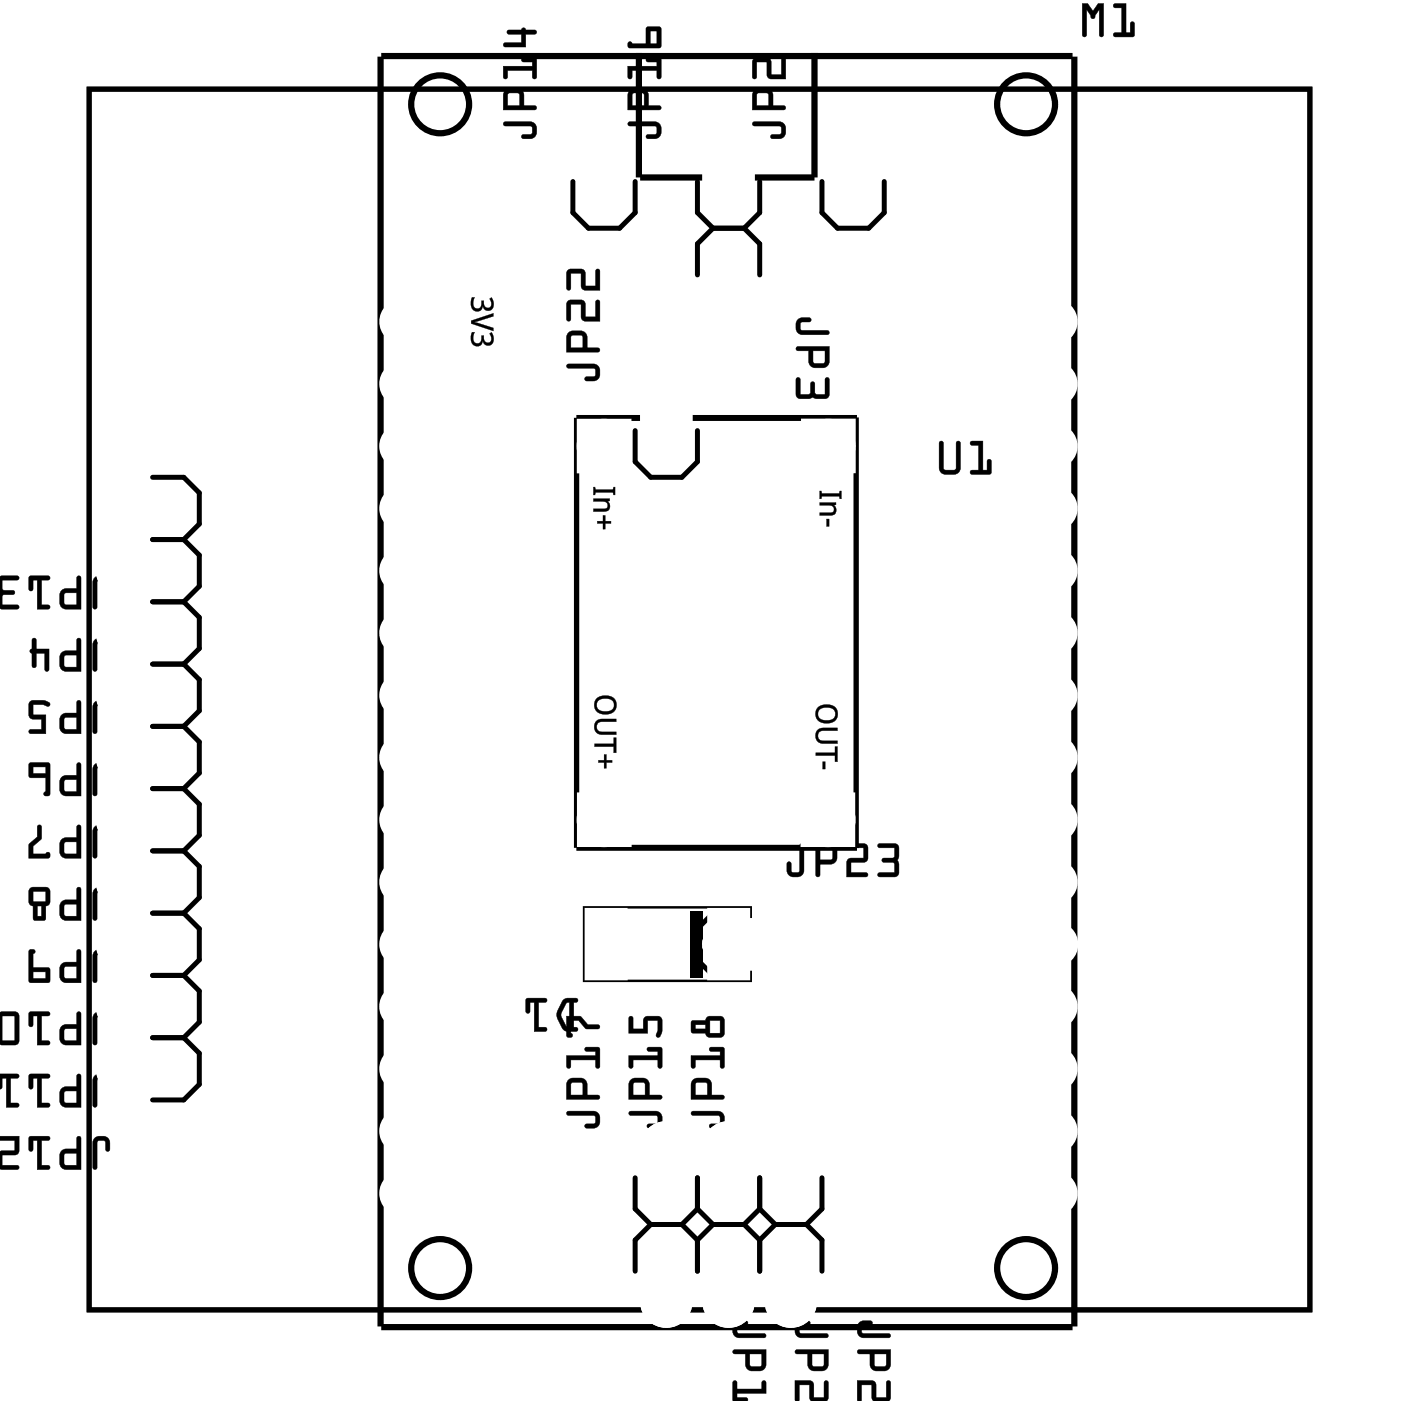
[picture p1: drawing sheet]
<svg xmlns="http://www.w3.org/2000/svg" width="57mm" height="57mm" viewBox="0 0 57 57" stroke-linecap="round" stroke-linejoin="round" font-family="sans-serif">
<g fill="none" stroke="#000" stroke-width=".2">
<path d="M3.6 3.6h49.8v49.8h-49.8zM6.2 19.5h1.3l.6 .6v1.3l-.6 .6M23.4 7.4v1.3l.6 .6h1.3l.6-.6v-1.3M25.9 17.6v1.2l.6 .7h1.3l.6-.7v-1.2M28.4 7.4v1.3l.7 .6M29.1 9.3h1.3M29.1 9.3l-.7 .6v1.3M30.4 9.3l.6 .6v1.3M31 7.4v1.3l-.6 .6M33.5 7.4v1.3l.7 .6h1.2l.7-.6v-1.3M6.2 22h1.3M6.2 39.8h1.3"/>
<path d="M6.2 37.2h1.3M6.2 34.7h1.3M6.2 32.2h1.3M6.2 29.6h1.3M6.2 27.1h1.3M6.2 24.5h1.3M7.5 29.6l.6 .7v1.2l-.6 .7M7.5 24.5l.6 .7v1.3l-.6 .6M7.5 22l.6 .6v1.3l-.6 .6M7.5 27.1l.6 .6v1.3l-.6 .6M7.5 32.2l.6 .6v1.3l-.6 .6M7.5 34.7l.6 .6v1.3l-.6 .6"/>
<path d="M7.5 37.2l.6 .7v1.3l-.6 .6M7.5 39.8l.6 .6v1.3l-.6 .6M30.4 37.2h-1.3l-.7 .7v1.3l.7 .6h1.3M6.2 42.3h1.3M7.5 42.3l.6 .7v1.2l-.6 .7h-1.3M25.9 48v1.3l.6 .6M26.5 49.9l-.6 .7v1.3M26.5 49.9h1.3M27.8 49.9l.6 .7M28.4 50.6v1.3M28.4 48v1.3M28.4 49.3l.7 .6"/>
<path d="M28.4 49.3l-.6 .6M29.1 49.9l-.7 .7M30.4 49.9h-1.3M30.4 49.9l.6 .7M31 48v1.3M31 49.3l.6 .6M31 50.6v1.3M31 49.3l-.6 .6M31.6 49.9l-.6 .7M32.9 49.9l.6 .7v1.3M32.9 49.9h-1.3M33.5 48v1.3l-.6 .6"/>
</g>
<g fill="#000">
<path d="M28.2 37.2h.5v2.7h-.5z"/>
<path d="M3.6 3.6h49.8v49.8h-49.8zM3.6 3.6v49.8h49.8v-49.8z"/>
<path d="M19.3 12.1h.1l-.1 .1a.2 .2 0 0 0 0 .3 .2 .2 0 0 0 .3 0 .2 .2 0 0 0 0-.2h.1a.19 .19 0 0 0 .1 .2 .19 .19 0 0 0 .3 0 .19 .19 0 0 0-.1-.3v-.1a.27 .27 0 0 1 .1 .4 .27 .27 0 0 1-.4 0 .27 .27 0 0 1-.4 .2 .27 .27 0 0 1-.1-.5zM19.2 13.1l.9-.3v.1l-.8 .2 .8 .3v.1l-.9-.3zM19.3 13.6h.1l-.1 .1a.2 .2 0 0 0 0 .2 .2 .2 0 0 0 .3 .1 .2 .2 0 0 0 0-.3h.1a.19 .19 0 0 0 .1 .3 .19 .19 0 0 0 .3-.1 .19 .19 0 0 0-.1-.3 .27 .27 0 0 1 .1 .4 .27 .27 0 0 1-.4-.1 .27 .27 0 0 1-.4 .2 .27 .27 0 0 1-.1-.4z"/>
<path d="M19.3 12.1h.1a.23 .23 0 0 0-.1 .3 .23 .23 0 0 0 .3 .1v-.2h.1a.19 .19 0 0 0 .1 .2 .19 .19 0 0 0 .3-.1 .19 .19 0 0 0-.1-.2v-.1a.27 .27 0 0 1 .1 .5 .27 .27 0 0 1-.4-.1 .25 .25 0 0 1-.3 .2 .25 .25 0 0 1-.2-.3zM19.3 12.1l-.1 .1a.27 .27 0 0 0 .1 .5 .27 .27 0 0 0 .4-.2 .25 .25 0 0 0 .4 .1 .25 .25 0 0 0 0-.4l-.1-.1v.1a.19 .19 0 0 1 .1 .3 .19 .19 0 0 1-.3 0 .19 .19 0 0 1-.1-.2h-.1a.21 .21 0 0 1 0 .2 .21 .21 0 0 1-.3 0 .21 .21 0 0 1 0-.3l.1-.1zM19.2 13.1l.9-.3v.1l-.8 .2 .8 .3v.1l-.9-.3zM19.2 13.1v.1l.9 .3v-.1l-.8-.3 .8-.2v-.1zM19.3 13.5h.1a.23 .23 0 0 0-.1 .4 .23 .23 0 0 0 .3 0v-.2h.1a.19 .19 0 0 0 .1 .3 .19 .19 0 0 0 .3-.1 .19 .19 0 0 0-.1-.3 .27 .27 0 0 1 .1 .4 .27 .27 0 0 1-.4-.1 .25 .25 0 0 1-.3 .2 .25 .25 0 0 1-.2-.3zM19.3 13.6l-.1 .1a.27 .27 0 0 0 .1 .4 .27 .27 0 0 0 .4-.2 .25 .25 0 0 0 .4 .1 .25 .25 0 0 0 0-.4h-.1a.19 .19 0 0 1 .1 .3 .19 .19 0 0 1-.3 .1 .19 .19 0 0 1-.1-.3h-.1a.21 .21 0 0 1 0 .3 .21 .21 0 0 1-.3 0 .21 .21 0 0 1 0-.3l.1-.1z"/>
<path d="M20.6 5h1a.36 .36 0 0 1 .3 .3 .36 .36 0 0 1-.3 .4h-.3v-.1v-.1h.4v-.4h-1.1zM20.6 3.7l.2-.1h.4l.2 .2v.5h.4l.1 .1-1.4 .1zM20.7 3.8v.5h.5v-.5zM20.5 2.7h1.2v-.2h-.4v-.1h.5l.1 .8h-.2v-.3h-1v.3h-.1zM20.7 1.2h.6l.1-.1 .5 .2-.1 .1h-.4v.5h-.8h-.1l.1-.2h.7v-.3h-.6z"/>
<path d="M20.5 5h1.1a.37 .37 0 0 1 .3 .3 .37 .37 0 0 1-.3 .4h-.2a.1 .1 0 0 1-.1-.1 .1 .1 0 0 1 .1-.1h.3v-.3l-1.1-.1zM20.6 5v.1h1.1v.4l-.4 .1 .3 .1a.35 .35 0 0 0 .3-.4 .35 .35 0 0 0-.3-.3zM20.6 3.7l.2-.1h.4l.2 .2v.5h.4a.1 .1 0 0 1 .1 .1 .1 .1 0 0 1-.1 .1h-1.3v-.6zM20.6 3.7l-.1 .8 1.4-.1-.1-.1h-.4l-.1-.5-.1-.2zM20.7 3.8v.5h.5v-.5zM20.7 3.8h.5v.5h-.5zM20.5 2.7h1.2v-.2h-.3a.1 .1 0 0 1-.1-.1 .1 .1 0 0 1 .1-.1l.5 .1v.7a.1 .1 0 0 1-.1 .1 .1 .1 0 0 1-.1-.1v-.2h-1v.2a.1 .1 0 0 1-.1 .1 .1 .1 0 0 1-.1-.1zM20.5 2.7l.1 .5h.1v-.3h1v.3h.2l-.1-.8h-.5v.1h.4v.2zM20.7 1.2h.6a.09 .09 0 0 1 .1-.1 .09 .09 0 0 1 0 .1h.4a.1 .1 0 0 1 .1 .1 .1 .1 0 0 1-.1 .1h-.4l.1 .5h-.9a.1 .1 0 0 1-.1-.1 .1 .1 0 0 1 .1-.1h.7v-.3h-.6zM20.7 1.3v.1h.6v.4h-.7l-.1 .1h.1h.8v-.5h.4l.1-.1-.5-.2-.1 .1z"/>
<path d="M23.1 14.9l1.1-.1a.36 .36 0 0 1 .3 .4 .36 .36 0 0 1-.3 .3h-.3h-.1l.1-.1 .4-.1-.1-.3h-1zM23.2 13.6l.2-.1h.4l.1 .2 .1 .5h.4l.1 .1-1.4 .1zM23.3 13.7v.5h.5l-.1-.5zM23.2 12.3l.6-.1 .1 .2v.5h.4v-.6l.1-.1 .1 .9h-.7l-.1-.7h-.4v.6l-.1 .1zM23.2 11h.6l.1 .1v.6h.4v-.6l.1-.1 .1 .8h-.7l-.1-.7h-.4v.7h-.1z"/>
<path d="M23.1 14.9l1.1-.1a.37 .37 0 0 1 .3 .4 .37 .37 0 0 1-.3 .4h-.3a.1 .1 0 0 1-.1-.1 .1 .1 0 0 1 .1-.1l.4-.1v-.2l-1.1-.1zM23.1 14.9l.1 .1h1l.1 .3-.4 .2h.3a.35 .35 0 0 0 .3-.3 .35 .35 0 0 0-.3-.3zM23.2 13.6l.2-.1h.4l.1 .2 .1 .5h.4a.1 .1 0 0 1 .1 .1 .1 .1 0 0 1-.1 .1h-1.3v-.6zM23.2 13.6l-.1 .8 1.4-.1-.1-.1h-.5v-.5l-.1-.2zM23.3 13.7v.5h.5l-.1-.5zM23.3 13.7h.5v.5h-.5zM23.2 12.3h.6l.1 .6h.4v-.6a.1 .1 0 0 1 .1-.1 .1 .1 0 0 1 .1 .1v.8h-.8v-.7h-.4v.6a.1 .1 0 0 1-.1 .1 .1 .1 0 0 1-.1-.1zM23.2 12.3v.8l.1-.1v-.6h.4l.1 .6 .7 .1-.1-.9-.1 .1v.6h-.4v-.5l-.1-.1zM23.2 11h.6l.1 .7h.4v-.6a.1 .1 0 0 1 .1-.1 .1 .1 0 0 1 .1 .1v.7h-.8v-.7h-.4v.7a.1 .1 0 0 1-.1 0 .1 .1 0 0 1-.1 0zM23.2 11v.8h.1v-.7h.4l.1 .7h.7l-.1-.8-.1 .1v.6h-.4v-.6l-.1-.1z"/>
<path d="M25.6 5h1.1a.36 .36 0 0 1 .3 .3 .36 .36 0 0 1-.3 .4h-.3l-.1-.1 .1-.1h.4l-.1-.4h-1zM25.7 3.7l.2-.1h.4l.1 .2 .1 .5h.4l.1 .1-1.4 .1zM25.8 3.8v.5h.5v-.5zM25.6 2.7h1.2v-.2h-.4v-.1h.5l.1 .8h-.2v-.3h-1v.3h-.1zM25.6 1.7l.7 .1 .1-.7h.6l-.1 .9h-1.2l-.1-.1zM26.5 1.3v.5h.3v-.5z"/>
<path d="M25.6 5h1.1a.37 .37 0 0 1 .3 .3 .37 .37 0 0 1-.3 .4h-.3a.1 .1 0 0 1-.1-.1 .1 .1 0 0 1 .1-.1h.4v-.3l-1.1-.1zM25.6 5l.1 .1h1l.1 .4-.4 .1 .3 .1a.35 .35 0 0 0 .3-.4 .35 .35 0 0 0-.3-.3zM25.7 3.7l.2-.1h.4l.1 .2 .1 .5h.4a.1 .1 0 0 1 .1 .1 .1 .1 0 0 1-.1 .1h-1.3v-.6zM25.7 3.7l-.1 .8 1.4-.1-.1-.1h-.5v-.5l-.1-.2zM25.8 3.8v.5h.5l-.1-.5zM25.8 3.8h.5v.5h-.5zM25.6 2.7h1.2v-.2h-.4a.1 .1 0 0 1-.1-.1 .1 .1 0 0 1 .1-.1l.6 .1v.7a.1 .1 0 0 1-.1 .1 .1 .1 0 0 1-.1-.1v-.2h-1v.2a.1 .1 0 0 1-.1 .1 .1 .1 0 0 1-.1-.1zM25.6 2.7l.1 .5h.1v-.3h1v.3h.2l-.1-.8h-.5v.1h.4v.2zM25.6 1.7l.7 .1 .1-.7h.6l-.1 .9h-1.2l-.1-.1zM25.6 1.7l.1 .3 1.2-.1 .1-.8h-.6v.7zM26.5 1.3v.5h.3v-.5zM26.5 1.3h.3v.5h-.3z"/>
<path d="M30.7 5h1.1a.36 .36 0 0 1 .3 .3 .36 .36 0 0 1-.3 .4h-.3l-.1-.1 .1-.1h.3v-.4h-1zM30.8 3.7l.2-.1h.4l.1 .2v.5h.5v.1l-1.3 .1zM30.9 3.8v.5h.5l-.1-.5zM30.7 2.4h.6l.2 .1v.5h.4v-.6h.1l.1 .8h-.8v-.7h-.4v.6l-.2 .1z"/>
<path d="M30.7 5h1.1a.37 .37 0 0 1 .3 .3 .37 .37 0 0 1-.3 .4h-.3a.1 .1 0 0 1-.1-.1 .1 .1 0 0 1 .1-.1h.3v-.3l-1-.1zM30.7 5l.1 .1h1l.1 .4-.5 .1h.1l.3 .1a.35 .35 0 0 0 .3-.4 .35 .35 0 0 0-.3-.3zM30.8 3.7l.2-.1h.4l.1 .2v.5h.5a.1 .1 0 0 1 .1 .1 .1 .1 0 0 1-.1 .1h-1.3v-.6zM30.8 3.7l-.1 .8 1.3-.1v-.1h-.5v-.5l-.1-.2zM30.9 3.8v.5h.5l-.1-.5zM30.9 3.8h.4l.1 .5h-.5zM30.7 2.4h.7l.1 .6h.4v-.6a.1 .1 0 0 1 .1-.1 .1 .1 0 0 1 .1 .1v.8h-.8v-.7h-.4v.6a.1 .1 0 0 1-.1 .1 .1 .1 0 0 1-.1-.1zM30.7 2.4v.8l.2-.1v-.6h.4v.7h.8l-.1-.8h-.1v.7h-.5v-.6l-.1-.1z"/>
<path d="M32.5 13h.2h.4l-.1 .1-.3 .1v.3h1l.1 .1h-1.2l-.1-.2zM32.5 14.2l1.3-.1v.7l-.1 .2h-.5l-.2-.2v-.5h-.5zM33.2 14.3v.5h.4l.1-.5zM32.5 15.4l.1 .1v.6h.4l.1-.5h.1l.1 .5h.4v-.6l.1-.1v.8l-.1 .1-.6-.1-.5 .1-.1-.2z"/>
<path d="M32.5 13l.5-.1a.1 .1 0 0 1 .1 .1 .1 .1 0 0 1-.1 .1l-.3 .1v.2l1 .1a.1 .1 0 0 1 .1 .1 .1 .1 0 0 1-.1 .1l-1.1-.1-.1-.2zM32.6 13l-.1 .4 .1 .2h1.2l-.1-.1h-1v-.3l.3-.1 .1-.1h-.4zM32.5 14.2l1.3-.1v.7l-.1 .2h-.6l-.1-.2v-.5h-.5zM32.5 14.2v.1h.5v.5l.2 .2h.5l.1-.2v-.7zM33.2 14.3v.5h.4l.1-.5zM33.2 14.3h.5l-.1 .5h-.4zM32.5 15.4h.1v.7h.4l.1-.4a.1 .1 0 0 1 0-.1 .1 .1 0 0 1 .1 .1l.1 .4h.4l-.1-.6a.1 .1 0 0 1 .1-.1 .1 .1 0 0 1 .1 .1v.6l-.1 .2-.6-.1-.5 .1-.1-.2zM32.5 15.4v.7l.1 .1h.5l.6 .1 .1-.1v-.8l-.1 .1v.6h-.4l-.1-.5h-.1l-.1 .5h-.4v-.6z"/>
<path d="M38.3 18h.2v1.1l.1 .1 .4-.1v-1a.1 .1 0 0 1 .1-.1 .1 .1 0 0 1 .1 .1v1.1l-.2 .1-.4 .1-.2-.1-.1-.2zM38.3 18v1.2l.2 .1h.5l.2-.2v-1.1h-.1l-.1 .1v1l-.4 .1-.1-.1v-1.1zM39.6 18h.5v1.2h.2v-.4a.1 .1 0 0 1 .1-.1 .1 .1 0 0 1 0 .1v.5l-.7 .1a.1 .1 0 0 1-.1-.1 .1 .1 0 0 1 .1-.1h.2v-1h-.3zM39.6 18v.2h.3v1h-.3v.1h.8v-.6l-.1 .1v.4h-.2v-1.2z"/>
<path d="M38.3 18h.2v1.1l.1 .1 .4-.1v-1l.1-.1h.1v1.1l-.2 .2h-.5l-.2-.1zM39.6 18h.5v1.2h.2v-.4l.1-.1v.6h-.8v-.1h.3v-1h-.3z"/>
<path d="M44.1 .1h.3l.2 .4 .2-.4h.2v1.3a.1 .1 0 0 1-.1 .1 .1 .1 0 0 1-.1-.1v-1l-.1 .2a.11 .11 0 0 1-.1 .2 .11 .11 0 0 1-.1-.2l-.2-.2v1a.1 .1 0 0 1-.1 .1 .1 .1 0 0 1-.1-.1zM44.1 .1l.1 1.3 .1 .1v-.1v-1l.3 .4 .3-.4v1l.1 .1v-1.4h-.2l-.2 .4-.2-.4zM45.4 .2l.5-.1v1.2h.2v-.3a.1 .1 0 0 1 .1-.1 .1 .1 0 0 1 .1 .1v.5h-.8a.1 .1 0 0 1-.1-.1 .1 .1 0 0 1 .1-.1h.3v-1h-.3zM45.4 .2l.1 .1h.3v1h-.3l-.1 .1 .8 .1v-.6h-.1v.4h-.2v-1.2z"/>
<path d="M44.1 .1h.3l.2 .4 .2-.4h.2v1.4l-.2-.1v-1l-.1 .2a.11 .11 0 0 1-.1 .2 .11 .11 0 0 1-.1-.2l-.2-.2v1l-.1 .1zM45.4 .2l.5-.1v1.2h.2v-.4h.1v.6h-.8l.1-.2h.3v-1h-.3z"/>
<path d="M3.9 23.6l.4-.1 .2 .3v.3h-.1h-.1v-.4h-.3v1.1l-.1 .1-.1-.1v-1zM2.5 24.1l.6-.1v-.5h.2v1.4l-.8-.1-.1-.2zM2.6 24.2v.4l.5 .1v-.5zM1.2 23.5h.8v.2h-.3v1h.3v.1l-.5 .1v-1.2h-.2v.4h-.1zM0 23.5h.8l-.1 .2h-.6v.4h.5v.1v.1h-.5v.4h.6v.1h-.7z"/>
<path d="M3.9 26.1l.4-.1 .2 .3v.3h-.1h-.1v-.4l-.3 .1v1l-.1 .1-.1-.1v-1zM2.5 26.6l.6-.1v-.4h.2v1.3l-.8-.1-.1-.2zM2.6 26.7v.5h.5v-.5zM1.3 26.1h.2v.4h.5l-.1 .9-.1-.1v-.7h-.3v.6h-.2v-.6h-.1l.1-.1z"/>
<path d="M3.9 28.6h.4l.2 .2v.3l-.1 .1-.1-.1v-.3h-.3v1l-.1 .1-.1-.1v-1zM2.5 29.2l.6-.1v-.5h.2v1.3h-.8l-.1-.2zM2.6 29.3v.4l.5 .1v-.5zM1.2 28.6h.5a.15 .15 0 0 1 .3 0 .15 .15 0 0 1-.1 .2l-.6-.1v.5h.6v.7h-.7v-.1h.5v-.5h-.4l-.1-.1z"/>
<path d="M3.9 31.2l.4-.1 .2 .3v.3h-.1h-.1v-.4h-.3v1.1l-.1 .1-.1-.1v-1zM2.5 31.7l.6-.1v-.4l.2-.1v1.4l-.8-.1-.1-.2zM2.6 31.8v.5h.5v-.5zM1.2 31.1l.8 .1v1.3l-.2-.1 .1-.1v-.6h-.7zM1.3 31.3v.3h.6v-.3z"/>
<path d="M3.9 38.8l.4-.1 .2 .3v.3h-.1h-.1v-.4l-.3 .1v1l-.1 .1-.1-.1v-1zM2.5 39.3l.6-.1v-.4h.2v1.3l-.8-.1-.1-.2zM2.6 39.4v.5h.5v-.5zM1.2 38.8h.2l-.1 .1v.6h.7v.6l-.8-.1zM1.3 39.6v.3h.6v-.3z"/>
<path d="M3.9 33.7h.4l.2 .2v.3l-.1 .1-.1-.1v-.4l-.3 .1v1l-.1 .1-.1-.1v-1zM2.5 34.2h.6v-.5h.2v1.3l-.8-.1-.1-.2zM2.6 34.4v.4h.5v-.5zM1.5 33.7h.2v.5l-.4 .3v.3h.7v.2h-.8v-.6l.3-.3z"/>
<path d="M3.9 36.3l.4-.1 .2 .3v.3h-.1h-.1v-.4h-.3v1.1l-.1 .1-.1-.1v-1zM2.5 36.8l.6-.1v-.5h.2v1.4l-.8-.1-.1-.2zM2.6 36.9v.4l.5 .1v-.5zM1.2 36.2h.7l.1 .1v.5l-.1 .2-.1 .5h-.4l-.1-.5-.1-.2zM1.3 36.4v.4h.6v-.4zM1.5 37v.4h.2v-.4z"/>
<path d="M3.9 23.6l.2-.1 .3 .1 .1 .4a.1 .1 0 0 1-.1 .1 .1 .1 0 0 1-.1-.1v-.3h-.3v1.1a.1 .1 0 0 1-.1 .1 .1 .1 0 0 1-.1-.1v-1zM3.9 23.6l-.1 .2v1h.1h.1v-1.1h.3l.1 .4h.1v-.3l-.2-.3zM2.5 24.1l.6-.1v-.4a.1 .1 0 0 1 .1-.1 .1 .1 0 0 1 .1 .1v1.3h-.6l-.2-.1-.1-.2zM2.5 24.1l-.1 .2 .1 .5 .8 .1v-1.4h-.2v.5zM2.6 24.2v.4l.5 .1v-.5zM2.6 24.2h.5v.5h-.5zM1.2 23.5h.8a.1 .1 0 0 1 .1 .1 .1 .1 0 0 1-.1 .1h-.3v1h.3a.1 .1 0 0 1 .1 .1 .1 .1 0 0 1-.1 .1h-.5v-1.2h-.2l.1 .3a.1 .1 0 0 1-.1 .1 .1 .1 0 0 1-.1-.1zM1.2 23.5v.6h.1v-.4h.2v1.2l.5-.1v-.1h-.3v-1l.3-.1v-.1zM0 23.5h.7a.1 .1 0 0 1 .1 .1 .1 .1 0 0 1-.1 .1h-.6v.3l.4 .1a.1 .1 0 0 1 .1 .1 .1 .1 0 0 1-.1 .1h-.4v.4h.6a.1 .1 0 0 1 .1 .1 .1 .1 0 0 1-.1 .1l-.7-.1zM0 23.5v1.3h.7v-.1h-.6v-.4l.5-.1v-.1h-.5v-.4h.6l.1-.2z"/>
<path d="M3.9 26.1l.2-.1 .3 .1 .1 .5a.1 .1 0 0 1-.1 .1 .1 .1 0 0 1-.1-.1v-.4h-.3v1.1a.1 .1 0 0 1-.1 .1 .1 .1 0 0 1-.1-.1v-1zM3.9 26.1l-.1 .2v1l.1 .1 .1-.1v-1l.3-.1 .1 .4h.1v-.3l-.2-.2zM2.5 26.6l.6-.1v-.4a.1 .1 0 0 1 .1-.1 .1 .1 0 0 1 .1 .1v1.3h-.6l-.2-.1-.1-.2zM2.5 26.6l-.1 .2 .1 .5 .8 .1v-1.3h-.2v.5zM2.6 26.8v.4h.5v-.5zM2.6 26.7h.5v.5h-.5zM1.3 26l.2 .1v.4h.5v.8a.1 .1 0 0 1-.1 .1 .1 .1 0 0 1-.1-.1v-.7h-.3v.6a.1 .1 0 0 1-.1 .1 .1 .1 0 0 1-.1-.1v-.5a.09 .09 0 0 1-.1-.1 .09 .09 0 0 1 .1-.1zM1.3 26.1v.4l-.1 .1h.1v.6h.2v-.6h.3v.7l.1 .1 .1-.9h-.5v-.4z"/>
<path d="M3.9 28.6h.2h.3l.1 .5a.1 .1 0 0 1-.1 .1 .1 .1 0 0 1-.1-.1v-.3h-.3v1a.1 .1 0 0 1-.1 .1 .1 .1 0 0 1-.1-.1v-1zM3.9 28.7l-.1 .1v1l.1 .1 .1-.1v-1h.3l.1 .4 .1-.1v-.3l-.2-.2zM2.5 29.2l.6-.1v-.4a.1 .1 0 0 1 .1-.1 .1 .1 0 0 1 .1 .1v1.2h-.6h-.2l-.1-.2zM2.5 29.2l-.1 .2 .1 .4 .8 .1v-1.3h-.2v.5zM2.6 29.3v.4l.5 .1v-.5zM2.6 29.3h.5v.5l-.5-.1zM1.2 28.6h.5h.3a.1 .1 0 0 1 0 .2 .1 .1 0 0 1-.1 0l-.6-.1v.5h.6v.7h-.6a.1 .1 0 0 1-.1-.1 .1 .1 0 0 1 .1-.1l.4 .1v-.5h-.4l-.1-.1zM1.2 28.6v.6l.1 .1h.4v.5h-.5v.1h.7v-.7h-.6v-.5l.7 .1v-.1l-.2-.1z"/>
<path d="M3.9 31.2l.2-.1 .3 .1 .1 .4a.1 .1 0 0 1-.1 .1 .1 .1 0 0 1-.1-.1v-.3h-.3v1.1a.1 .1 0 0 1-.1 .1 .1 .1 0 0 1-.1-.1v-1zM3.9 31.2l-.1 .2v1l.1 .1 .1-.1v-1.1h.3l.1 .4h.1v-.3l-.2-.3zM2.5 31.7l.6-.1v-.4a.1 .1 0 0 1 .1-.1 .1 .1 0 0 1 .1 .1v1.3h-.6l-.2-.1-.1-.2zM2.5 31.7l-.1 .2 .1 .5 .8 .1v-1.4l-.2 .1v.4zM2.6 31.8v.5h.5v-.5zM2.6 31.8h.5v.5h-.5zM1.2 31.1l.8 .1 .1 1.2-.2 .1a.09 .09 0 0 1-.1-.1 .09 .09 0 0 1 .1-.1v-.6h-.7zM1.2 31.1v.6h.7v.6l-.1 .1 .2 .1v-1.3zM1.3 31.3v.3h.6v-.3zM1.3 31.3h.6v.3h-.6z"/>
<path d="M3.9 38.8l.2-.1 .3 .1 .1 .5a.1 .1 0 0 1-.1 .1 .1 .1 0 0 1-.1-.1v-.4h-.3v1.1a.1 .1 0 0 1-.1 .1 .1 .1 0 0 1-.1-.1v-1zM3.9 38.8l-.1 .2v1l.1 .1 .1-.1v-1l.3-.1 .1 .4h.1v-.3l-.2-.2zM2.5 39.3l.6-.1v-.4a.1 .1 0 0 1 .1-.1 .1 .1 0 0 1 .1 .1v1.3h-.6l-.2-.1-.1-.2zM2.5 39.3l-.1 .2 .1 .5 .8 .1v-1.3h-.2v.5zM2.6 39.5v.4h.5v-.5zM2.6 39.4h.5v.5h-.5zM1.2 38.7h.1a.09 .09 0 0 1 .1 .1 .09 .09 0 0 1-.1 .1v.6h.7v.6l-.8-.1zM1.2 38.8v1.2l.8 .1v-.6h-.7v-.6l.1-.1zM1.3 39.6v.3h.6v-.3zM1.3 39.6h.6v.3h-.6z"/>
<path d="M3.9 33.7l.2-.1 .3 .1 .1 .5a.1 .1 0 0 1-.1 .1 .1 .1 0 0 1-.1-.1v-.3h-.3v1a.1 .1 0 0 1-.1 .1 .1 .1 0 0 1-.1-.1v-1zM3.9 33.7l-.1 .2v1l.1 .1 .1-.1v-1l.3-.1 .1 .5 .1-.1v-.3l-.2-.2zM2.5 34.2h.6v-.5a.1 .1 0 0 1 .1-.1 .1 .1 0 0 1 .1 .1v1.3h-.6l-.2-.1-.1-.2zM2.5 34.3l-.1 .1 .1 .5 .8 .1v-1.3h-.2v.5zM2.6 34.4v.4h.5v-.5zM2.6 34.4l.5-.1v.5h-.5zM1.5 33.7h.2v.5l-.4 .3v.3h.6h.1v.2h-.8v-.6l.3-.3zM1.6 33.7l-.1 .4-.3 .3v.6h.8v-.2h-.7v-.3l.4-.3v-.5z"/>
<path d="M3.9 36.3l.2-.1 .3 .1 .1 .4a.1 .1 0 0 1-.1 .1 .1 .1 0 0 1-.1-.1v-.3h-.3v1.1a.1 .1 0 0 1-.1 .1 .1 .1 0 0 1-.1-.1v-1zM3.9 36.3l-.1 .2v1h.1h.1v-1.1h.3l.1 .4h.1v-.3l-.2-.3zM2.5 36.8l.6-.1v-.4a.1 .1 0 0 1 .1-.1 .1 .1 0 0 1 .1 .1v1.3h-.6l-.2-.1-.1-.2zM2.5 36.8l-.1 .2 .1 .5 .8 .1v-1.4h-.2v.5zM2.6 36.9v.4l.5 .1v-.5zM2.6 36.9h.5v.5h-.5zM1.2 36.2h.7l.1 .1 .1 .5-.2 .2-.1 .6-.5-.1v-.5l-.1-.2zM1.2 36.2v.6l.2 .1v.6h.4l.1-.6 .1-.1v-.5l-.1-.1zM1.3 36.4v.4h.6v-.4zM1.3 36.4h.6v.4h-.6zM1.5 37v.4h.2v-.4zM1.5 36.9h.2v.5h-.2z"/>
<path d="M24.2 19.9l.1 .1h.7l.1-.1v.3l-.1-.1h-.7l-.1 .1zM24.2 19.9v.3l.1-.1h.7l.1 .1v-.3l-.1 .1h-.7zM24.2 20.3h.7v.1h-.1l.1 .1a.25 .25 0 0 1-.3 .4h-.4v-.2h.4a.15 .15 0 0 0 .2-.1 .15 .15 0 0 0-.2-.1h-.4zM24.2 20.3v.2h.5a.16 .16 0 0 1 .1 .1 .16 .16 0 0 1-.2 .2h-.4v.1h.4a.22 .22 0 0 0 .3-.2 .22 .22 0 0 0-.1-.2l.1-.2zM24.6 21h.1v.3h.2v.1h-.2v.2h-.1v-.2h-.2v-.1h.2zM24.6 21v.3h-.2v.1l.2-.1v.3h.1v-.3l.2 .1v-.1h-.2v-.3z"/>
<path d="M24.2 19.9l.1 .1h.7l.1-.1v.3l-.1-.1h-.7l-.1 .1zM24.2 20.3h.7l-.1 .1 .1 .1a.25 .25 0 0 1-.3 .4h-.4v-.1h.4a.16 .16 0 0 0 .2-.2 .16 .16 0 0 0-.2-.1h-.4zM24.6 21h.1v.3h.2v.1h-.2v.2h-.1v-.2h-.2v-.1h.2z"/>
<path d="M24.4 28.5a.44 .44 0 0 1 .6-.1 .44 .44 0 0 1 0 .6 .44 .44 0 0 1-.6 .1 .44 .44 0 0 1 0-.6zM24.4 28.6a.32 .32 0 0 0 .3 .4 .32 .32 0 0 0 .3-.4l-.3-.1zM24.3 29.4l.8-.1v.1h-.5a.21 .21 0 0 0-.3 .2 .21 .21 0 0 0 .3 .3h.5v.1h-.5a.33 .33 0 0 1-.3-.2 .33 .33 0 0 1 0-.4zM24.3 30.3h.7v-.2h.1v.6h-.1v-.2h-.7zM24.6 30.8h.1v.2h.3v.1h-.3v.2h-.1v-.2h-.2v-.1h.2z"/>
<path d="M24.4 28.5a.44 .44 0 0 1 .6-.1 .44 .44 0 0 1 0 .6 .44 .44 0 0 1-.6 .1 .44 .44 0 0 1 0-.6zM24.4 28.5a.41 .41 0 0 0 0 .5 .41 .41 0 0 0 .6 0 .41 .41 0 0 0 0-.5 .62 .62 0 0 0-.6 0zM24.4 28.6a.31 .31 0 0 0 .3 .4 .31 .31 0 0 0 .3-.4l-.3-.1zM24.4 28.6a.34 .34 0 0 1 .5-.1 .34 .34 0 0 1 .1 .5h-.2a.3 .3 0 0 1-.4 0 .3 .3 0 0 1 0-.4zM24.3 29.4l.2-.1h.6v.1h-.5a.2 .2 0 0 0-.3 .2 .2 .2 0 0 0 .3 .2h.5v.2h-.5a.33 .33 0 0 1-.3-.2 .33 .33 0 0 1 0-.4zM24.3 29.4v.1a.32 .32 0 0 0 0 .3 .32 .32 0 0 0 .3 .2h.5v-.1h-.6a.21 .21 0 0 1-.2-.3 .21 .21 0 0 1 .3-.2h.5v-.1zM24.2 30.3h.8v-.2h.1v.6h-.1v-.2h-.8zM24.3 30.3v.2l.7-.1v.3h.1v-.6h-.1v.3zM24.6 30.8h.1v.2h.3v.1h-.3v.2h-.1v-.2h-.2v-.1h.2zM24.6 30.8l.1 .2h-.3v.1h.3l-.1 .2h.1v-.2h.3v-.1h-.3v-.2z"/>
<path d="M32.6 34.4l.2 .1v1a.37 .37 0 0 1-.4 .3 .37 .37 0 0 1-.3-.3v-.3a.1 .1 0 0 1 .1-.1 .1 .1 0 0 1 .1 .1v.4h.3zM32.7 34.4l-.1 1.1-.3 .1-.1-.4h-.1v.3a.35 .35 0 0 0 .3 .3 .35 .35 0 0 0 .4-.3v-1zM33.3 34.4h.7l.2 .3-.1 .5-.6 .1v.4a.1 .1 0 0 1-.1 .1 .1 .1 0 0 1-.1-.1zM33.3 34.4v1.3l.1 .1v-.1v-.5h.7v-.5l-.1-.3zM33.5 34.6v.5l.4-.1v-.4zM33.4 34.6h.5v.5h-.5zM34.6 34.4h.6l.2 .1v.6l-.7 .1v.4h.6a.1 .1 0 0 1 .1 .1 .1 .1 0 0 1-.1 .1h-.8l.1-.8h.6v-.4h-.6zM34.6 34.4v.2h.6v.4l-.6 .1-.1 .7h.8v-.2h-.6v-.4l.6-.1 .1-.6-.2-.1zM35.8 34.4h.7l.2 .2-.1 .5 .1 .6-.2 .1h-.6a.1 .1 0 0 1-.1-.1 .1 .1 0 0 1 .1-.1h.6v-.4h-.4a.1 .1 0 0 1-.1-.1 .1 .1 0 0 1 .1-.1h.4v-.4h-.7zM35.8 34.4l.1 .2h.6v.4h-.5v.1v.1h.5v.4h-.6l-.1 .1 .8 .1 .1-.2-.1-.5v-.6l-.1-.1z"/>
<path d="M32.6 34.4l.2 .1v1a.36 .36 0 0 1-.4 .3 .36 .36 0 0 1-.3-.3v-.3l.1-.1 .1 .1v.4l.3-.1zM33.3 34.4h.7l.1 .3v.5l-.6 .1v.4l-.1 .1-.1-.1zM33.5 34.6v.5h.4v-.5zM34.6 34.4h.6l.2 .1v.6l-.7 .1v.4h.7v.2h-.9l.1-.7 .6-.1v-.4h-.6zM35.8 34.4h.7l.2 .1-.1 .6 .1 .5-.1 .2-.8-.1 .1-.1h.6v-.4h-.5v-.1v-.1h.5v-.4h-.6z"/>
<path d="M33.4 20l.1 .1h.7l.1-.1v.4l-.1-.2h-.7l-.1 .2zM33.4 20v.3l.1-.1h.7l.1 .1v-.3l-.1 .1h-.7zM33.4 20.5h.7v.1h-.1l.1 .1a.24 .24 0 0 1-.2 .3h-.5v-.1h.5a.15 .15 0 0 0 .1-.2 .15 .15 0 0 0-.2-.1h-.4zM33.4 20.5v.1h.5a.16 .16 0 0 1 .1 .2 .16 .16 0 0 1-.1 .1h-.5v.1h.5a.22 .22 0 0 0 .2-.1 .22 .22 0 0 0-.1-.3l.1-.1zM33.7 21.2h.1v.3h-.1zM33.7 21.2v.3h.1v-.3z"/>
<path d="M33.4 20l.1 .1h.7l.1-.1v.3l-.1-.1h-.7l-.1 .1zM33.4 20.5h.7l-.1 .1 .1 .1a.23 .23 0 0 1-.2 .3h-.5v-.1h.5a.16 .16 0 0 0 .1-.2 .16 .16 0 0 0-.2-.1h-.4zM33.7 21.2h.1v.3h-.1z"/>
<path d="M33.4 28.8a.44 .44 0 0 1 .6 0 .44 .44 0 0 1 .1 .6 .44 .44 0 0 1-.7 .1 .44 .44 0 0 1 0-.7zM33.4 29a.32 .32 0 0 0 .3 .4 .32 .32 0 0 0 .3-.4l-.3-.1zM33.4 29.8l.8-.1v.1h-.6a.21 .21 0 0 0-.2 .2 .21 .21 0 0 0 .2 .2h.6v.1h-.6a.33 .33 0 0 1-.3-.2 .33 .33 0 0 1 .1-.3zM33.3 30.7h.8v-.2h.1v.6h-.1v-.3h-.8zM33.6 31.1h.1v.3h-.1z"/>
<path d="M33.4 28.8a.44 .44 0 0 1 .6 0 .44 .44 0 0 1 .1 .6 .44 .44 0 0 1-.7 .1 .44 .44 0 0 1 0-.7zM33.4 28.8a.41 .41 0 0 0 0 .6 .41 .41 0 0 0 .6 0 .41 .41 0 0 0 0-.6 .62 .62 0 0 0-.6 0zM33.4 29a.31 .31 0 0 0 .3 .4 .31 .31 0 0 0 .3-.4l-.3-.1zM33.4 29a.34 .34 0 0 1 .5-.1 .34 .34 0 0 1 .1 .4l-.2 .1a.3 .3 0 0 1-.4-.1 .3 .3 0 0 1 0-.3zM33.4 29.8l.1-.1h.7v.1h-.6a.2 .2 0 0 0-.2 .2 .2 .2 0 0 0 .2 .2h.6v.1h-.6a.33 .33 0 0 1-.3-.2 .33 .33 0 0 1 .1-.3zM33.4 29.8h-.1a.32 .32 0 0 0 0 .4 .32 .32 0 0 0 .3 .1h.6v-.1h-.7a.21 .21 0 0 1-.1-.2 .21 .21 0 0 1 .2-.2h.6v-.1zM33.3 30.7h.8v-.3h.1v.7h-.1v-.3h-.8zM33.3 30.7v.1h.8v.3h.1v-.6h-.1v.2zM33.6 31.1h.1v.3h-.1zM33.6 31.1v.3h.1v-.3z"/>
<path d="M3.9 46.4h.4l.2 .2v.3l-.1 .1-.1-.1v-.4l-.3 .1v1l-.1 .1-.1-.1v-1zM2.5 46.9h.6v-.5h.2v1.3l-.8-.1-.1-.2zM2.6 47.1v.4h.5v-.5zM1.2 46.4h.8v.1h-.3v1h.3v.2h-.5v-1.2h-.2v.4l-.1 .1zM0 46.4l.8-.1-.1 .8h-.6v.4h.6v.2h-.7v-.7l.6-.1v-.4h-.6z"/>
<path d="M3.9 43.9l.4-.1 .2 .3v.3h-.1h-.1v-.4h-.3v1.1l-.1 .1-.1-.1v-1zM2.5 44.4l.6-.1v-.4l.2-.1v1.4l-.8-.1-.1-.2zM2.6 44.5v.5h.5v-.5zM1.2 43.8l.8 .1v.1h-.3v1h.3v.2h-.5v-1.2h-.2v.4h-.1zM0 43.8l.8 .1-.1 .1h-.3v1h.3v.2h-.4v-1.2h-.2v.4h-.1z"/>
<path d="M3.9 41.3h.4l.2 .2v.3l-.1 .1-.1-.1v-.3h-.3v1l-.1 .1-.1-.1v-1zM2.5 41.9l.6-.1v-.5h.2v1.3h-.8l-.1-.2zM2.6 42v.4l.5 .1v-.5zM1.2 41.3h.8v.1h-.3v1.1h.3v.1h-.5v-1.2h-.2v.4l-.1 .1zM0 41.3h.6l.2 .1v1.1l-.1 .1h-.7zM.1 41.4v1.1h.5v-1.1z"/>
<path d="M3.9 46.4l.2-.1 .3 .1 .1 .5a.1 .1 0 0 1-.1 .1 .1 .1 0 0 1-.1-.1v-.3h-.3v1a.1 .1 0 0 1-.1 .1 .1 .1 0 0 1-.1-.1v-1zM3.9 46.4l-.1 .2v1l.1 .1 .1-.1v-1l.3-.1 .1 .5 .1-.1v-.3l-.2-.2zM2.5 46.9h.6v-.5a.1 .1 0 0 1 .1-.1 .1 .1 0 0 1 .1 .1v1.3h-.6l-.2-.1-.1-.2zM2.5 47l-.1 .1 .1 .5 .8 .1v-1.3h-.2v.5zM2.6 47.1v.4h.5v-.5zM2.6 47.1l.5-.1v.5h-.5zM1.2 46.4l.8-.1a.1 .1 0 0 1 .1 .1 .1 .1 0 0 1-.1 .1h-.3v1h.3a.1 .1 0 0 1 .1 .1 .1 .1 0 0 1-.1 .1h-.5v-1.2h-.2l.1 .4a.1 .1 0 0 1-.1 .1 .1 .1 0 0 1-.1-.1zM1.2 46.4v.6l.1-.1v-.4h.2v1.2h.5v-.2h-.3v-1h.3v-.1zM0 46.3h.8l-.1 .8h-.6v.4h.6a.1 .1 0 0 1 .1 .1 .1 .1 0 0 1-.1 .1h-.7v-.7l.6-.1v-.4h-.6zM-.1 46.4l.1 .1h.6v.5h-.6v.7h.7v-.2h-.6v-.4h.6l.1-.8z"/>
<path d="M3.9 43.9l.2-.1 .3 .1 .1 .4a.1 .1 0 0 1-.1 .1 .1 .1 0 0 1-.1-.1v-.3h-.3v1.1a.1 .1 0 0 1-.1 .1 .1 .1 0 0 1-.1-.1v-1zM3.9 43.9l-.1 .2v1l.1 .1 .1-.1v-1.1h.3l.1 .4h.1v-.3l-.2-.3zM2.5 44.4l.6-.1v-.4a.1 .1 0 0 1 .1-.1 .1 .1 0 0 1 .1 .1v1.3h-.6l-.2-.1-.1-.2zM2.5 44.4l-.1 .2 .1 .5 .8 .1v-1.4l-.2 .1v.4zM2.6 44.5v.5h.5v-.5zM2.6 44.5h.5v.5h-.5zM1.2 43.8h.8a.1 .1 0 0 1 .1 .1 .1 .1 0 0 1-.1 .1h-.3v1h.3a.1 .1 0 0 1 .1 .1 .1 .1 0 0 1-.1 .1h-.5v-1.2h-.2l.1 .3a.1 .1 0 0 1-.1 .1 .1 .1 0 0 1-.1-.1zM1.2 43.8v.6h.1v-.4h.2v1.2h.5v-.2h-.3v-1h.3v-.1zM0 43.8h.7a.1 .1 0 0 1 .1 .1 .1 .1 0 0 1-.1 .1h-.3v1h.3a.1 .1 0 0 1 .1 .1 .1 .1 0 0 1-.1 .1h-.5l.1-1.2h-.2v.4h-.1zM-.1 43.8l.1 .6h.1v-.4h.2v1.2h.4v-.2h-.3v-1h.3l.1-.1z"/>
<path d="M3.9 41.3h.2h.3l.1 .5a.1 .1 0 0 1-.1 .1 .1 .1 0 0 1-.1-.1v-.3h-.3v1a.1 .1 0 0 1-.1 .1 .1 .1 0 0 1-.1-.1v-1zM3.9 41.4l-.1 .1v1l.1 .1 .1-.1v-1h.3l.1 .4 .1-.1v-.3l-.2-.2zM2.5 41.9l.6-.1v-.4a.1 .1 0 0 1 .1-.1 .1 .1 0 0 1 .1 .1v1.2h-.6h-.2l-.1-.2zM2.5 41.9l-.1 .2 .1 .4 .8 .1v-1.3h-.2v.5zM2.6 42v.4l.5 .1v-.5zM2.6 42h.5v.5l-.5-.1zM1.2 41.3h.8a.1 .1 0 0 1 .1 .1 .1 .1 0 0 1-.1 .1l-.3-.1v1.1l.3-.1a.1 .1 0 0 1 .1 .1 .1 .1 0 0 1-.1 .1h-.5v-1.2h-.2l.1 .4a.1 .1 0 0 1-.1 .1 .1 .1 0 0 1-.1-.1zM1.2 41.3v.6l.1-.1v-.4h.2v1.2h.5v-.1h-.3v-1.1h.3v-.1zM0 41.3h.6l.2 .1v1.1l-.1 .1h-.7zM0 41.3v1.3h.7l.1-.1v-1.1l-.2-.1zM.1 41.4v1.1h.5v-1.1zM.1 41.4h.5v1.1h-.5z"/>
<path d="M23 40.8l.5-.1 .1 .1-.2 .1v1h.2v.1h-.6a.8 .8 0 0 1-.1-1.1zM23.1 40.9l-.2 .5 .2 .5h.1v-1zM21.5 40.7l.8 .1v.1h-.3v1h.3v.2h-.5v-1.2h-.2v.4h-.1z"/>
<path d="M23 40.8l.5-.1a.1 .1 0 0 1 .1 .1 .1 .1 0 0 1-.1 .1h-.1v1h.1a.1 .1 0 0 1 .1 .1 .1 .1 0 0 1-.1 .1l-.5-.1-.3-.4v-.3zM23 40.8l-.2 .4v.4l.2 .4 .5 .1v-.2h-.1v-1h.1l.1-.1-.4-.1zM23.1 40.9l-.2 .5 .2 .4 .1 .1v-1zM23.1 40.9h.1v1h-.1l-.2-.4zM21.5 40.7h.7a.1 .1 0 0 1 .1 .1 .1 .1 0 0 1-.1 .1h-.2v1h.2a.1 .1 0 0 1 .1 .1 .1 .1 0 0 1-.1 .1h-.4v-1.2h-.2v.3a.1 .1 0 0 1-.1 .1 .1 .1 0 0 1-.1-.1zM21.5 40.7v.6h.1v-.4h.2v1.2h.5v-.2h-.3v-1h.3v-.1z"/>
<path d="M23.1 45.4l1.1-.1a.36 .36 0 0 1 .3 .4 .36 .36 0 0 1-.3 .3h-.3l-.1-.1h.1l.4-.1-.1-.3h-1zM23.2 44.1l.2-.1h.4l.1 .1 .1 .6h.4l.1 .1h-1.4zM23.3 44.2v.5h.5l-.1-.5zM23.1 43.1h1.2v-.2h-.4v-.1l.5-.1 .1 .8h-.2v-.3h-1v.3l-.1 .1zM23.1 41.5h.6l.3 .3h.4l.1 .1-.6 .1-.3-.4h-.3v.5l.1 .1-.2 .1z"/>
<path d="M23.1 45.3h1.1a.37 .37 0 0 1 .3 .4 .37 .37 0 0 1-.3 .3h-.3a.1 .1 0 0 1-.1-.1 .1 .1 0 0 1 .1-.1h.4v-.3h-1.1zM23.1 45.4l.1 .1h1l.1 .3-.4 .1v.1h.3a.35 .35 0 0 0 .3-.3 .35 .35 0 0 0-.3-.4zM23.2 44h.2h.4l.1 .1 .1 .6h.4a.1 .1 0 0 1 .1 .1 .1 .1 0 0 1-.1 .1h-1.3v-.7zM23.2 44.1l-.1 .7h1.4l-.1-.1h-.5v-.6l-.1-.1zM23.3 44.2v.5h.5l-.1-.5zM23.3 44.2h.5v.5h-.5zM23.1 43.1h1.2v-.2h-.4a.1 .1 0 0 1-.1-.1 .1 .1 0 0 1 .1-.1h.6v.8a.1 .1 0 0 1-.1 .1 .1 .1 0 0 1-.1-.1v-.3h-1v.3a.1 .1 0 0 1-.1 .1 .1 .1 0 0 1-.1-.1zM23.1 43.1l.1 .5 .1-.1v-.3h1v.3h.2l-.1-.8-.5 .1v.1h.4v.2zM23.1 41.4l.6 .1 .3 .3h.4a.1 .1 0 0 1 .1 .1 .1 .1 0 0 1-.1 .1h-.5l-.3-.4h-.3v.5l.1 .1-.2 .1zM23.1 41.5l.1 .8 .2-.1h-.1v-.6h.3l.3 .4 .6-.1-.1-.1h-.4l-.3-.3z"/>
<path d="M25.7 45.4l1-.1a.36 .36 0 0 1 .3 .4 .36 .36 0 0 1-.3 .3h-.3v-.1l.4-.1v-.3h-1.1zM25.7 44.1l.2-.1h.4l.2 .1v.6h.5v.1h-1.4zM25.9 44.2l-.1 .5h.5v-.5zM25.6 43.1h1.2v-.2h-.4v-.1l.6-.1v.8h-.2v-.3h-1v.3l-.1 .1zM25.7 41.5h.1v.5h.4l.1-.5h.6l.1 .1v.4a.15 .15 0 0 1 0 .2 .15 .15 0 0 1-.2 0v-.6h-.4v.5h-.8z"/>
<path d="M25.7 45.3h1a.37 .37 0 0 1 .3 .4 .37 .37 0 0 1-.3 .3h-.2a.1 .1 0 0 1-.1-.1 .1 .1 0 0 1 .1-.1h.3v-.3h-1.1zM25.7 45.4v.1h1.1v.3l-.4 .1v.1h.3a.35 .35 0 0 0 .3-.3 .35 .35 0 0 0-.3-.4zM25.7 44h.2h.4l.2 .1v.6h.4a.1 .1 0 0 1 .1 .1 .1 .1 0 0 1-.1 .1h-1.3v-.7zM25.7 44.1l-.1 .7h1.4v-.1h-.5v-.6l-.2-.1zM25.9 44.2l-.1 .5h.5v-.5zM25.8 44.2h.5v.5h-.5zM25.6 43.1h1.2v-.2h-.3a.1 .1 0 0 1-.1-.1 .1 .1 0 0 1 .1-.1h.5v.8a.1 .1 0 0 1-.1 .1 .1 .1 0 0 1-.1-.1v-.3h-1v.3a.1 .1 0 0 1-.1 .1 .1 .1 0 0 1-.1-.1zM25.6 43.1l.1 .5 .1-.1v-.3h1v.3h.2v-.8l-.6 .1v.1h.4v.2zM25.7 41.5h.1v.5h.4l.1-.5h.6l.1 .1-.1 .7a.1 .1 0 0 1-.1 0 .1 .1 0 0 1 0-.1v-.6h-.4v.6h-.8zM25.7 41.5l-.1 .6h.8v-.5h.4v.6v.1h.1l.1-.7-.1-.1h-.6v.5h-.5v-.5z"/>
<path d="M28.2 45.4l1.1-.1a.36 .36 0 0 1 .3 .4 .36 .36 0 0 1-.3 .3h-.3l-.1-.1h.1l.3-.1v-.3h-1zM28.3 44.1l.2-.1h.4l.1 .1v.6h.5v.1h-1.3zM28.4 44.2v.5h.5l-.1-.5zM28.2 43.1h1.2v-.2h-.4l-.1-.1 .6-.1v.8h-.1v-.3h-1v.3l-.2 .1zM28.2 41.7l.6-.1 .2-.1h.4l.2 .1-.1 .6-.1 .1h-.4l-.2-.2h-.6zM29 41.6v.5h.4v-.5zM28.4 41.8v.2h.4v-.2z"/>
<path d="M28.2 45.3h1.1a.37 .37 0 0 1 .3 .4 .37 .37 0 0 1-.3 .3h-.3a.1 .1 0 0 1-.1-.1 .1 .1 0 0 1 .1-.1h.3v-.3h-1zM28.2 45.4l.1 .1h1l.1 .3-.5 .1 .1 .1h.3a.35 .35 0 0 0 .3-.3 .35 .35 0 0 0-.3-.4zM28.3 44h.2h.4l.1 .1v.6h.5a.1 .1 0 0 1 .1 .1 .1 .1 0 0 1-.1 .1h-1.3v-.7zM28.3 44.1l-.1 .7h1.3v-.1h-.5v-.6l-.1-.1zM28.4 44.2v.5h.5l-.1-.5zM28.4 44.2h.4l.1 .5h-.5zM28.2 43.1h1.2v-.2h-.4a.1 .1 0 0 1-.1-.1 .1 .1 0 0 1 .1-.1h.5l.1 .8a.1 .1 0 0 1-.1 .1 .1 .1 0 0 1-.1-.1v-.3h-1v.3a.1 .1 0 0 1-.1 .1 .1 .1 0 0 1-.1-.1zM28.2 43.1v.5l.2-.1v-.3h1v.3h.1v-.8l-.6 .1 .1 .1h.4v.2zM28.2 41.6h.6l.2-.2 .4 .1 .2 .1-.1 .6-.1 .1h-.4l-.2-.2h-.6zM28.2 41.7v.4h.6l.2 .2h.4l.1-.1v-.6l-.1-.1h-.4l-.2 .1zM29 41.6v.5h.4v-.5zM28.9 41.6h.5v.6h-.5zM28.4 41.8v.2h.4v-.2zM28.4 41.8h.4v.2h-.4z"/>
<path d="M30 54l.2-.1h.3v.1l-.4 .1v.3h1.1v.1l-1.1 .1-.2-.3zM29.9 55.1h1.4l-.1 .7-.1 .1h-.5l-.2-.1v-.6h-.5zM30.6 55.2v.5h.4l.1-.5zM29.9 56.3l.2 .1v.3h1v-.3l.1-.1 .1 .5h-1.2v.2h.4v.1l-.6 .1zM29.9 57.2h1.4zM30.8 57.2h.3z"/>
<path d="M30 53.9h.4a.1 .1 0 0 1 .1 .1 .1 .1 0 0 1-.1 .1h-.3v.3h1.1a.1 .1 0 0 1 .1 .1 .1 .1 0 0 1-.1 .1h-1.2l-.1-.3zM30 54l-.1 .3 .2 .2h1.1v-.1h-1.1v-.3l.4-.1v-.1h-.3zM29.9 55.1l1.4-.1-.1 .8-.1 .1h-.5l-.2-.1v-.6h-.5zM29.9 55.1v.1h.5v.6l.2 .1h.5l.1-.1 .1-.7zM30.6 55.2v.5h.4l.1-.5zM30.6 55.2h.5v.5h-.5zM29.9 56.3l.2 .1v.3h1v-.3a.1 .1 0 0 1 .1-.1 .1 .1 0 0 1 .1 .1v.4h-1.2v.2h.3a.1 .1 0 0 1 .1 .1 .1 .1 0 0 1-.1 .1l-.5-.1zM29.9 56.3v.9l.6-.1v-.1h-.4v-.2h1.2l-.1-.5-.1 .1v.3h-1v-.3zM29.9 57.2h1.4zM29.9 57.2h1.3zM30.8 57.2h.3zM30.8 57.2h.3z"/>
<path d="M32.5 54l.2-.1h.3v.1l-.4 .1 .1 .3h1l.1 .1-1.2 .1-.2-.3zM32.5 55.1h1.3v.7l-.2 .1h-.5l-.1-.1-.1-.6h-.4zM33.1 55.2v.5h.5v-.5zM32.4 56.3l.7 .1 .1 .6h.4v-.6l.1-.1 .1 .8-.2 .1h-.5l-.1-.2v-.5h-.4v.6l-.1 .1zM32.4 57.2h1.4zM32.6 57.2h1z"/>
<path d="M32.5 53.9h.5a.1 .1 0 0 1 .1 .1 .1 .1 0 0 1-.1 .1h-.4v.3h1.1a.1 .1 0 0 1 .1 .1 .1 .1 0 0 1-.1 .1h-1.1l-.2-.3zM32.5 54l-.1 .3 .2 .2h1.2l-.1-.1h-1l-.1-.3 .4-.1v-.1h-.3zM32.4 55.1l1.4-.1v.8l-.2 .1h-.5l-.1-.1-.1-.6h-.4zM32.5 55.1v.1h.5v.6l.1 .1h.5l.2-.1v-.7zM33.1 55.2l.1 .5h.4v-.5zM33.1 55.2h.5v.5h-.5zM32.4 56.3l.8 .1v.6h.4v-.6a.1 .1 0 0 1 .1-.1 .1 .1 0 0 1 .1 .1v.6l-.1 .2-.6-.1-.1-.6h-.4v.6a.1 .1 0 0 1-.1 .1 .1 .1 0 0 1-.1-.1zM32.4 56.3l.1 .9 .1-.1v-.6h.4v.5l.1 .2h.5l.2-.1-.1-.8-.1 .1v.6h-.4l-.1-.6zM32.4 57.2h1.4zM32.4 57.2h1.4zM32.6 57.2h1zM32.6 57.2h1z"/>
<path d="M35 54l.2-.1h.4l-.1 .1-.3 .1v.3h1l.1 .1-1.2 .1-.1-.3zM35 55.1h1.3v.7l-.1 .1h-.5l-.2-.1v-.6h-.5zM35.7 55.2v.5h.4l.1-.5zM35 56.3l.7 .1v.6h.5v-.6l.1-.1v.8l-.1 .1h-.5l-.1-.2v-.5h-.5v.6l-.1 .1zM35 57.2h1.3z"/>
<path d="M35 53.9h.5a.1 .1 0 0 1 .1 .1 .1 .1 0 0 1-.1 .1h-.3v.3h1a.1 .1 0 0 1 .1 .1 .1 .1 0 0 1-.1 .1h-1.1l-.1-.3zM35.1 54l-.1 .3 .1 .2h1.2l-.1-.1h-1v-.3l.3-.1 .1-.1h-.4zM35 55.1l1.3-.1v.8l-.1 .1h-.6l-.1-.1v-.6h-.5zM35 55.1v.1h.5v.6l.2 .1h.5l.1-.1v-.7zM35.7 55.2v.5h.4l.1-.5zM35.7 55.2h.5l-.1 .5h-.4zM35 56.3l.7 .1v.6h.5l-.1-.6a.1 .1 0 0 1 .1-.1 .1 .1 0 0 1 .1 .1v.6l-.1 .2-.6-.1v-.6h-.5l.1 .6a.1 .1 0 0 1-.1 .1 .1 .1 0 0 1-.1-.1zM35 56.3v.9l.1-.1v-.6h.5v.5l.1 .2h.5l.1-.1v-.8l-.1 .1v.6h-.5v-.6zM35 57.2h1.3zM35 57.2h1.3z"/>
</g>
<g fill="none" stroke="#000" stroke-width=".25">
<path d="M15.5 2.3v51.8M15.6 2.3h28.2M26.1 2.2v5M33.2 2.2v5h-7.1M43.8 2.3v51.8M15.6 54.1h28.2"/>
<circle cx="18" cy="4.3" r="1.18"/>
<circle cx="41.9" cy="4.3" r="1.18"/>
<circle cx="18" cy="51.7" r="1.18"/>
<circle cx="41.9" cy="51.7" r="1.18"/>
</g>
<path d="M23.5 17h11.5M23.5 34.6h11.5" fill="none" stroke="#000" stroke-width=".24"/>
<path d="M23.5 17v17.6M34.9 17v17.6" fill="none" stroke="#000" stroke-width=".22"/>
<path d="M23.8 37h6.8v3h-6.8z" fill="none" stroke="#000" stroke-width=".1"/>
<circle cx="17" cy="13.1" r=".57" fill="#fff"/>
<circle cx="17" cy="13.1" r=".57" fill="none" stroke="#fff" stroke-width=".43"/>
<path d="M15.9 12.7l.5-.2h1.3a.66 .66 0 0 1 .7 .6 .66 .66 0 0 1-.7 .7h-1.3a.66 .66 0 0 1-.6-.4 .66 .66 0 0 1 .1-.7zM16.7 13.1a.41 .41 0 0 0 .8 0 .41 .41 0 0 0-.8 0z" fill="#fff"/>
<g fill="none" stroke="#fff" stroke-width=".51">
<path d="M15.9 12.7l.5-.2h1.3a.66 .66 0 0 1 .7 .6 .66 .66 0 0 1-.7 .7h-1.3a.66 .66 0 0 1-.6-.4 .66 .66 0 0 1 .1-.7z"/>
<circle cx="17.1" cy="13.1" r=".41"/>
</g>
<circle cx="17" cy="15.7" r=".57" fill="#fff"/>
<circle cx="17" cy="15.7" r=".57" fill="none" stroke="#fff" stroke-width=".43"/>
<path d="M15.9 15.2l.5-.2h1.3a.66 .66 0 0 1 .7 .7 .66 .66 0 0 1-.7 .6h-1.3a.66 .66 0 0 1-.6-.4 .66 .66 0 0 1 .1-.7zM16.7 15.7a.41 .41 0 0 0 .8 0 .41 .41 0 0 0-.8 0z" fill="#fff"/>
<g fill="none" stroke="#fff" stroke-width=".51">
<path d="M15.9 15.2l.5-.2h1.3a.66 .66 0 0 1 .7 .7 .66 .66 0 0 1-.7 .6h-1.3a.66 .66 0 0 1-.6-.4 .66 .66 0 0 1 .1-.7z"/>
<circle cx="17.1" cy="15.7" r=".41"/>
</g>
<circle cx="17" cy="18.2" r=".57" fill="#fff"/>
<circle cx="17" cy="18.2" r=".57" fill="none" stroke="#fff" stroke-width=".43"/>
<path d="M15.9 17.7l.5-.2h1.3a.66 .66 0 0 1 .7 .7 .66 .66 0 0 1-.7 .7h-1.3a.66 .66 0 0 1-.6-.4 .66 .66 0 0 1 .1-.8zM16.7 18.2a.41 .41 0 0 0 .8 0 .41 .41 0 0 0-.8 0z" fill="#fff"/>
<g fill="none" stroke="#fff" stroke-width=".51">
<path d="M15.9 17.7l.5-.2h1.3a.66 .66 0 0 1 .7 .7 .66 .66 0 0 1-.7 .7h-1.3a.66 .66 0 0 1-.6-.4 .66 .66 0 0 1 .1-.8z"/>
<circle cx="17.1" cy="18.2" r=".41"/>
</g>
<circle cx="17" cy="20.7" r=".57" fill="#fff"/>
<circle cx="17" cy="20.7" r=".57" fill="none" stroke="#fff" stroke-width=".43"/>
<path d="M15.9 20.3l.5-.2h1.3a.66 .66 0 0 1 .7 .6 .66 .66 0 0 1-.7 .7h-1.3a.66 .66 0 0 1-.6-.4 .66 .66 0 0 1 .1-.7zM16.7 20.7a.41 .41 0 0 0 .8 0 .41 .41 0 0 0-.8 0z" fill="#fff"/>
<g fill="none" stroke="#fff" stroke-width=".51">
<path d="M15.9 20.3l.5-.2h1.3a.66 .66 0 0 1 .7 .6 .66 .66 0 0 1-.7 .7h-1.3a.66 .66 0 0 1-.6-.4 .66 .66 0 0 1 .1-.7z"/>
<circle cx="17.1" cy="20.7" r=".41"/>
</g>
<circle cx="17" cy="23.3" r=".57" fill="#fff"/>
<circle cx="17" cy="23.3" r=".57" fill="none" stroke="#fff" stroke-width=".43"/>
<path d="M15.9 22.8l.5-.2h1.3a.66 .66 0 0 1 .7 .7 .66 .66 0 0 1-.7 .6h-1.3a.66 .66 0 0 1-.6-.4 .66 .66 0 0 1 .1-.7zM16.7 23.3a.41 .41 0 0 0 .8 0 .41 .41 0 0 0-.8 0z" fill="#fff"/>
<g fill="none" stroke="#fff" stroke-width=".51">
<path d="M15.9 22.8l.5-.2h1.3a.66 .66 0 0 1 .7 .7 .66 .66 0 0 1-.7 .6h-1.3a.66 .66 0 0 1-.6-.4 .66 .66 0 0 1 .1-.7z"/>
<circle cx="17.1" cy="23.3" r=".41"/>
</g>
<circle cx="17" cy="25.8" r=".57" fill="#fff"/>
<circle cx="17" cy="25.8" r=".57" fill="none" stroke="#fff" stroke-width=".43"/>
<path d="M15.9 25.4l.5-.2h1.3a.66 .66 0 0 1 .7 .6 .66 .66 0 0 1-.7 .7h-1.3a.66 .66 0 0 1-.6-.4 .66 .66 0 0 1 .1-.7zM16.7 25.8a.41 .41 0 0 0 .8 0 .41 .41 0 0 0-.8 0z" fill="#fff"/>
<g fill="none" stroke="#fff" stroke-width=".51">
<path d="M15.9 25.4l.5-.2h1.3a.66 .66 0 0 1 .7 .6 .66 .66 0 0 1-.7 .7h-1.3a.66 .66 0 0 1-.6-.4 .66 .66 0 0 1 .1-.7z"/>
<circle cx="17.1" cy="25.8" r=".41"/>
</g>
<circle cx="17" cy="28.4" r=".57" fill="#fff"/>
<circle cx="17" cy="28.4" r=".57" fill="none" stroke="#fff" stroke-width=".43"/>
<path d="M15.9 27.9l.5-.2h1.3a.66 .66 0 0 1 .7 .7 .66 .66 0 0 1-.7 .6h-1.3a.66 .66 0 0 1-.6-.4 .66 .66 0 0 1 .1-.7zM16.7 28.4a.41 .41 0 0 0 .8 0 .41 .41 0 0 0-.8 0z" fill="#fff"/>
<g fill="none" stroke="#fff" stroke-width=".51">
<path d="M15.9 27.9l.5-.2h1.3a.66 .66 0 0 1 .7 .7 .66 .66 0 0 1-.7 .6h-1.3a.66 .66 0 0 1-.6-.4 .66 .66 0 0 1 .1-.7z"/>
<circle cx="17.1" cy="28.4" r=".41"/>
</g>
<circle cx="17" cy="30.9" r=".57" fill="#fff"/>
<circle cx="17" cy="30.9" r=".57" fill="none" stroke="#fff" stroke-width=".43"/>
<path d="M15.9 30.4l.5-.2h1.3a.66 .66 0 0 1 .7 .7 .66 .66 0 0 1-.7 .7h-1.3a.66 .66 0 0 1-.6-.4 .66 .66 0 0 1 .1-.8zM16.7 30.9a.41 .41 0 0 0 .8 0 .41 .41 0 0 0-.8 0z" fill="#fff"/>
<g fill="none" stroke="#fff" stroke-width=".51">
<path d="M15.9 30.4l.5-.2h1.3a.66 .66 0 0 1 .7 .7 .66 .66 0 0 1-.7 .7h-1.3a.66 .66 0 0 1-.6-.4 .66 .66 0 0 1 .1-.8z"/>
<circle cx="17.1" cy="30.9" r=".41"/>
</g>
<circle cx="17" cy="33.4" r=".57" fill="#fff"/>
<circle cx="17" cy="33.4" r=".57" fill="none" stroke="#fff" stroke-width=".43"/>
<path d="M15.9 33l.5-.2h1.3a.66 .66 0 0 1 .7 .6 .66 .66 0 0 1-.7 .7h-1.3a.66 .66 0 0 1-.6-.4 .66 .66 0 0 1 .1-.7zM16.7 33.4a.41 .41 0 0 0 .8 0 .41 .41 0 0 0-.8 0z" fill="#fff"/>
<g fill="none" stroke="#fff" stroke-width=".51">
<path d="M15.9 33l.5-.2h1.3a.66 .66 0 0 1 .7 .6 .66 .66 0 0 1-.7 .7h-1.3a.66 .66 0 0 1-.6-.4 .66 .66 0 0 1 .1-.7z"/>
<circle cx="17.1" cy="33.4" r=".41"/>
</g>
<circle cx="17" cy="36" r=".57" fill="#fff"/>
<circle cx="17" cy="36" r=".57" fill="none" stroke="#fff" stroke-width=".43"/>
<path d="M15.9 35.5l.5-.2h1.3a.66 .66 0 0 1 .7 .7 .66 .66 0 0 1-.7 .6h-1.3a.66 .66 0 0 1-.6-.4 .66 .66 0 0 1 .1-.7zM16.7 36a.41 .41 0 0 0 .8 0 .41 .41 0 0 0-.8 0z" fill="#fff"/>
<g fill="none" stroke="#fff" stroke-width=".51">
<path d="M15.9 35.5l.5-.2h1.3a.66 .66 0 0 1 .7 .7 .66 .66 0 0 1-.7 .6h-1.3a.66 .66 0 0 1-.6-.4 .66 .66 0 0 1 .1-.7z"/>
<circle cx="17.1" cy="36" r=".41"/>
</g>
<circle cx="17" cy="38.5" r=".57" fill="#fff"/>
<circle cx="17" cy="38.5" r=".57" fill="none" stroke="#fff" stroke-width=".43"/>
<path d="M15.9 38.1l.5-.2h1.3a.66 .66 0 0 1 .7 .6 .66 .66 0 0 1-.7 .7h-1.3a.66 .66 0 0 1-.6-.4 .66 .66 0 0 1 .1-.7zM16.7 38.5a.41 .41 0 0 0 .8 0 .41 .41 0 0 0-.8 0z" fill="#fff"/>
<g fill="none" stroke="#fff" stroke-width=".51">
<path d="M15.9 38.1l.5-.2h1.3a.66 .66 0 0 1 .7 .6 .66 .66 0 0 1-.7 .7h-1.3a.66 .66 0 0 1-.6-.4 .66 .66 0 0 1 .1-.7z"/>
<circle cx="17.1" cy="38.5" r=".41"/>
</g>
<circle cx="17" cy="41.1" r=".57" fill="#fff"/>
<circle cx="17" cy="41.1" r=".57" fill="none" stroke="#fff" stroke-width=".43"/>
<path d="M15.9 40.6l.5-.2h1.3a.66 .66 0 0 1 .7 .7 .66 .66 0 0 1-.7 .6h-1.3a.66 .66 0 0 1-.6-.4 .66 .66 0 0 1 .1-.7zM16.7 41.1a.41 .41 0 0 0 .8 0 .41 .41 0 0 0-.8 0z" fill="#fff"/>
<g fill="none" stroke="#fff" stroke-width=".51">
<path d="M15.9 40.6l.5-.2h1.3a.66 .66 0 0 1 .7 .7 .66 .66 0 0 1-.7 .6h-1.3a.66 .66 0 0 1-.6-.4 .66 .66 0 0 1 .1-.7z"/>
<circle cx="17.1" cy="41.1" r=".41"/>
</g>
<circle cx="17" cy="43.6" r=".57" fill="#fff"/>
<circle cx="17" cy="43.6" r=".57" fill="none" stroke="#fff" stroke-width=".43"/>
<path d="M15.9 43.1l.5-.2h1.3a.66 .66 0 0 1 .7 .7 .66 .66 0 0 1-.7 .7h-1.3a.66 .66 0 0 1-.6-.4 .66 .66 0 0 1 .1-.8zM16.7 43.6a.41 .41 0 0 0 .8 0 .41 .41 0 0 0-.8 0z" fill="#fff"/>
<g fill="none" stroke="#fff" stroke-width=".51">
<path d="M15.9 43.1l.5-.2h1.3a.66 .66 0 0 1 .7 .7 .66 .66 0 0 1-.7 .7h-1.3a.66 .66 0 0 1-.6-.4 .66 .66 0 0 1 .1-.8z"/>
<circle cx="17.1" cy="43.6" r=".41"/>
</g>
<circle cx="17" cy="46.1" r=".57" fill="#fff"/>
<circle cx="17" cy="46.1" r=".57" fill="none" stroke="#fff" stroke-width=".43"/>
<path d="M15.9 45.7l.5-.2h1.3a.66 .66 0 0 1 .7 .6 .66 .66 0 0 1-.7 .7h-1.3a.66 .66 0 0 1-.6-.4 .66 .66 0 0 1 .1-.7zM16.7 46.1a.41 .41 0 0 0 .8 0 .41 .41 0 0 0-.8 0z" fill="#fff"/>
<g fill="none" stroke="#fff" stroke-width=".51">
<path d="M15.9 45.7l.5-.2h1.3a.66 .66 0 0 1 .7 .6 .66 .66 0 0 1-.7 .7h-1.3a.66 .66 0 0 1-.6-.4 .66 .66 0 0 1 .1-.7z"/>
<circle cx="17.1" cy="46.1" r=".41"/>
</g>
<circle cx="17" cy="48.7" r=".57" fill="#fff"/>
<circle cx="17" cy="48.7" r=".57" fill="none" stroke="#fff" stroke-width=".43"/>
<path d="M15.9 48.2l.5-.2h1.3a.66 .66 0 0 1 .7 .7 .66 .66 0 0 1-.7 .6h-1.3a.66 .66 0 0 1-.6-.4 .66 .66 0 0 1 .1-.7zM16.7 48.7a.41 .41 0 0 0 .8 0 .41 .41 0 0 0-.8 0z" fill="#fff"/>
<g fill="none" stroke="#fff" stroke-width=".51">
<path d="M15.9 48.2l.5-.2h1.3a.66 .66 0 0 1 .7 .7 .66 .66 0 0 1-.7 .6h-1.3a.66 .66 0 0 1-.6-.4 .66 .66 0 0 1 .1-.7z"/>
<circle cx="17.1" cy="48.7" r=".41"/>
</g>
<circle cx="42.4" cy="48.7" r=".57" fill="#fff"/>
<circle cx="42.4" cy="48.7" r=".57" fill="none" stroke="#fff" stroke-width=".43"/>
<path d="M41.3 48.2l.4-.2h1.3a.66 .66 0 0 1 .7 .7 .66 .66 0 0 1-.7 .6h-1.3a.66 .66 0 0 1-.6-.4 .66 .66 0 0 1 .2-.7zM42 48.7a.41 .41 0 0 0 .8 0 .41 .41 0 0 0-.8 0z" fill="#fff"/>
<g fill="none" stroke="#fff" stroke-width=".51">
<path d="M41.3 48.2l.4-.2h1.3a.66 .66 0 0 1 .7 .7 .66 .66 0 0 1-.7 .6h-1.3a.66 .66 0 0 1-.6-.4 .66 .66 0 0 1 .2-.7z"/>
<circle cx="42.4" cy="48.7" r=".41"/>
</g>
<circle cx="42.4" cy="46.1" r=".57" fill="#fff"/>
<circle cx="42.4" cy="46.1" r=".57" fill="none" stroke="#fff" stroke-width=".43"/>
<path d="M41.3 45.7l.4-.2h1.3a.66 .66 0 0 1 .7 .6 .66 .66 0 0 1-.7 .7h-1.3a.66 .66 0 0 1-.6-.4 .66 .66 0 0 1 .2-.7zM42 46.1a.41 .41 0 0 0 .8 0 .41 .41 0 0 0-.8 0z" fill="#fff"/>
<g fill="none" stroke="#fff" stroke-width=".51">
<path d="M41.3 45.7l.4-.2h1.3a.66 .66 0 0 1 .7 .6 .66 .66 0 0 1-.7 .7h-1.3a.66 .66 0 0 1-.6-.4 .66 .66 0 0 1 .2-.7z"/>
<circle cx="42.4" cy="46.1" r=".41"/>
</g>
<circle cx="42.4" cy="43.6" r=".57" fill="#fff"/>
<circle cx="42.4" cy="43.6" r=".57" fill="none" stroke="#fff" stroke-width=".43"/>
<path d="M41.3 43.1l.4-.2h1.3a.66 .66 0 0 1 .7 .7 .66 .66 0 0 1-.7 .7h-1.3a.66 .66 0 0 1-.6-.4 .66 .66 0 0 1 .2-.8zM42 43.6a.41 .41 0 0 0 .8 0 .41 .41 0 0 0-.8 0z" fill="#fff"/>
<g fill="none" stroke="#fff" stroke-width=".51">
<path d="M41.3 43.1l.4-.2h1.3a.66 .66 0 0 1 .7 .7 .66 .66 0 0 1-.7 .7h-1.3a.66 .66 0 0 1-.6-.4 .66 .66 0 0 1 .2-.8z"/>
<circle cx="42.4" cy="43.6" r=".41"/>
</g>
<circle cx="42.4" cy="41.1" r=".57" fill="#fff"/>
<circle cx="42.4" cy="41.1" r=".57" fill="none" stroke="#fff" stroke-width=".43"/>
<path d="M41.3 40.6l.4-.2h1.3a.66 .66 0 0 1 .7 .7 .66 .66 0 0 1-.7 .6h-1.3a.66 .66 0 0 1-.6-.4 .66 .66 0 0 1 .2-.7zM42 41.1a.41 .41 0 0 0 .8 0 .41 .41 0 0 0-.8 0z" fill="#fff"/>
<g fill="none" stroke="#fff" stroke-width=".51">
<path d="M41.3 40.6l.4-.2h1.3a.66 .66 0 0 1 .7 .7 .66 .66 0 0 1-.7 .6h-1.3a.66 .66 0 0 1-.6-.4 .66 .66 0 0 1 .2-.7z"/>
<circle cx="42.4" cy="41.1" r=".41"/>
</g>
<circle cx="42.4" cy="38.5" r=".57" fill="#fff"/>
<circle cx="42.4" cy="38.5" r=".57" fill="none" stroke="#fff" stroke-width=".43"/>
<path d="M41.3 38.1l.4-.2h1.4a.66 .66 0 0 1 .6 .6 .66 .66 0 0 1-.6 .7h-1.4a.66 .66 0 0 1-.6-.4 .66 .66 0 0 1 .2-.7zM42 38.5a.41 .41 0 0 0 .8 0 .41 .41 0 0 0-.8 0z" fill="#fff"/>
<g fill="none" stroke="#fff" stroke-width=".51">
<path d="M41.3 38.1l.4-.2h1.4a.66 .66 0 0 1 .6 .6 .66 .66 0 0 1-.6 .7h-1.4a.66 .66 0 0 1-.6-.4 .66 .66 0 0 1 .2-.7z"/>
<circle cx="42.4" cy="38.5" r=".41"/>
</g>
<circle cx="42.4" cy="36" r=".57" fill="#fff"/>
<circle cx="42.4" cy="36" r=".57" fill="none" stroke="#fff" stroke-width=".43"/>
<path d="M41.3 35.5l.4-.2h1.3a.66 .66 0 0 1 .7 .7 .66 .66 0 0 1-.7 .6h-1.3a.66 .66 0 0 1-.6-.4 .66 .66 0 0 1 .2-.7zM42 36a.41 .41 0 0 0 .8 0 .41 .41 0 0 0-.8 0z" fill="#fff"/>
<g fill="none" stroke="#fff" stroke-width=".51">
<path d="M41.3 35.5l.4-.2h1.3a.66 .66 0 0 1 .7 .7 .66 .66 0 0 1-.7 .6h-1.3a.66 .66 0 0 1-.6-.4 .66 .66 0 0 1 .2-.7z"/>
<circle cx="42.4" cy="36" r=".41"/>
</g>
<circle cx="42.4" cy="33.4" r=".57" fill="#fff"/>
<circle cx="42.4" cy="33.4" r=".57" fill="none" stroke="#fff" stroke-width=".43"/>
<path d="M41.3 33l.4-.2h1.3a.66 .66 0 0 1 .7 .6 .66 .66 0 0 1-.7 .7h-1.3a.66 .66 0 0 1-.6-.4 .66 .66 0 0 1 .2-.7zM42 33.4a.41 .41 0 0 0 .8 0 .41 .41 0 0 0-.8 0z" fill="#fff"/>
<g fill="none" stroke="#fff" stroke-width=".51">
<path d="M41.3 33l.4-.2h1.3a.66 .66 0 0 1 .7 .6 .66 .66 0 0 1-.7 .7h-1.3a.66 .66 0 0 1-.6-.4 .66 .66 0 0 1 .2-.7z"/>
<circle cx="42.4" cy="33.4" r=".41"/>
</g>
<circle cx="42.4" cy="30.9" r=".57" fill="#fff"/>
<circle cx="42.4" cy="30.9" r=".57" fill="none" stroke="#fff" stroke-width=".43"/>
<path d="M41.3 30.4l.4-.2h1.3a.66 .66 0 0 1 .7 .7 .66 .66 0 0 1-.7 .7h-1.3a.66 .66 0 0 1-.6-.4 .66 .66 0 0 1 .2-.8zM42 30.9a.41 .41 0 0 0 .8 0 .41 .41 0 0 0-.8 0z" fill="#fff"/>
<g fill="none" stroke="#fff" stroke-width=".51">
<path d="M41.3 30.4l.4-.2h1.3a.66 .66 0 0 1 .7 .7 .66 .66 0 0 1-.7 .7h-1.3a.66 .66 0 0 1-.6-.4 .66 .66 0 0 1 .2-.8z"/>
<circle cx="42.4" cy="30.9" r=".41"/>
</g>
<circle cx="42.4" cy="28.4" r=".57" fill="#fff"/>
<circle cx="42.4" cy="28.4" r=".57" fill="none" stroke="#fff" stroke-width=".43"/>
<path d="M41.3 27.9l.4-.2h1.3a.66 .66 0 0 1 .7 .7 .66 .66 0 0 1-.7 .6h-1.3a.66 .66 0 0 1-.6-.4 .66 .66 0 0 1 .2-.7zM42 28.4a.41 .41 0 0 0 .8 0 .41 .41 0 0 0-.8 0z" fill="#fff"/>
<g fill="none" stroke="#fff" stroke-width=".51">
<path d="M41.3 27.9l.4-.2h1.3a.66 .66 0 0 1 .7 .7 .66 .66 0 0 1-.7 .6h-1.3a.66 .66 0 0 1-.6-.4 .66 .66 0 0 1 .2-.7z"/>
<circle cx="42.4" cy="28.4" r=".41"/>
</g>
<circle cx="42.4" cy="25.8" r=".57" fill="#fff"/>
<circle cx="42.4" cy="25.8" r=".57" fill="none" stroke="#fff" stroke-width=".43"/>
<path d="M41.3 25.4l.4-.2h1.3a.66 .66 0 0 1 .7 .6 .66 .66 0 0 1-.7 .7h-1.3a.66 .66 0 0 1-.6-.4 .66 .66 0 0 1 .2-.7zM42 25.8a.41 .41 0 0 0 .8 0 .41 .41 0 0 0-.8 0z" fill="#fff"/>
<g fill="none" stroke="#fff" stroke-width=".51">
<path d="M41.3 25.4l.4-.2h1.3a.66 .66 0 0 1 .7 .6 .66 .66 0 0 1-.7 .7h-1.3a.66 .66 0 0 1-.6-.4 .66 .66 0 0 1 .2-.7z"/>
<circle cx="42.4" cy="25.8" r=".41"/>
</g>
<circle cx="42.4" cy="23.3" r=".57" fill="#fff"/>
<circle cx="42.4" cy="23.3" r=".57" fill="none" stroke="#fff" stroke-width=".43"/>
<path d="M41.3 22.8l.4-.2h1.3a.66 .66 0 0 1 .7 .7 .66 .66 0 0 1-.7 .6h-1.3a.66 .66 0 0 1-.6-.4 .66 .66 0 0 1 .2-.7zM42 23.3a.41 .41 0 0 0 .8 0 .41 .41 0 0 0-.8 0z" fill="#fff"/>
<g fill="none" stroke="#fff" stroke-width=".51">
<path d="M41.3 22.8l.4-.2h1.3a.66 .66 0 0 1 .7 .7 .66 .66 0 0 1-.7 .6h-1.3a.66 .66 0 0 1-.6-.4 .66 .66 0 0 1 .2-.7z"/>
<circle cx="42.4" cy="23.3" r=".41"/>
</g>
<circle cx="42.4" cy="20.7" r=".57" fill="#fff"/>
<circle cx="42.4" cy="20.7" r=".57" fill="none" stroke="#fff" stroke-width=".43"/>
<path d="M41.3 20.3l.4-.2h1.3a.66 .66 0 0 1 .7 .6 .66 .66 0 0 1-.7 .7h-1.3a.66 .66 0 0 1-.6-.4 .66 .66 0 0 1 .2-.7zM42 20.7a.41 .41 0 0 0 .8 0 .41 .41 0 0 0-.8 0z" fill="#fff"/>
<g fill="none" stroke="#fff" stroke-width=".51">
<path d="M41.3 20.3l.4-.2h1.3a.66 .66 0 0 1 .7 .6 .66 .66 0 0 1-.7 .7h-1.3a.66 .66 0 0 1-.6-.4 .66 .66 0 0 1 .2-.7z"/>
<circle cx="42.4" cy="20.7" r=".41"/>
</g>
<circle cx="42.4" cy="18.2" r=".57" fill="#fff"/>
<circle cx="42.4" cy="18.2" r=".57" fill="none" stroke="#fff" stroke-width=".43"/>
<path d="M41.3 17.7l.4-.2h1.3a.66 .66 0 0 1 .7 .7 .66 .66 0 0 1-.7 .7h-1.3a.66 .66 0 0 1-.6-.4 .66 .66 0 0 1 .2-.8zM42 18.2a.41 .41 0 0 0 .8 0 .41 .41 0 0 0-.8 0z" fill="#fff"/>
<g fill="none" stroke="#fff" stroke-width=".51">
<path d="M41.3 17.7l.4-.2h1.3a.66 .66 0 0 1 .7 .7 .66 .66 0 0 1-.7 .7h-1.3a.66 .66 0 0 1-.6-.4 .66 .66 0 0 1 .2-.8z"/>
<circle cx="42.4" cy="18.2" r=".41"/>
</g>
<circle cx="42.4" cy="15.7" r=".57" fill="#fff"/>
<circle cx="42.4" cy="15.7" r=".57" fill="none" stroke="#fff" stroke-width=".43"/>
<path d="M41.3 15.2l.4-.2h1.3a.66 .66 0 0 1 .7 .7 .66 .66 0 0 1-.7 .6h-1.3a.66 .66 0 0 1-.6-.4 .66 .66 0 0 1 .2-.7zM42 15.7a.41 .41 0 0 0 .8 0 .41 .41 0 0 0-.8 0z" fill="#fff"/>
<g fill="none" stroke="#fff" stroke-width=".51">
<path d="M41.3 15.2l.4-.2h1.3a.66 .66 0 0 1 .7 .7 .66 .66 0 0 1-.7 .6h-1.3a.66 .66 0 0 1-.6-.4 .66 .66 0 0 1 .2-.7z"/>
<circle cx="42.4" cy="15.7" r=".41"/>
</g>
<circle cx="42.4" cy="13.1" r=".57" fill="#fff"/>
<circle cx="42.4" cy="13.1" r=".57" fill="none" stroke="#fff" stroke-width=".43"/>
<path d="M41.3 12.7l.4-.2h1.3a.66 .66 0 0 1 .7 .6 .66 .66 0 0 1-.7 .7h-1.3a.66 .66 0 0 1-.6-.4 .66 .66 0 0 1 .2-.7zM42 13.1a.41 .41 0 0 0 .8 0 .41 .41 0 0 0-.8 0z" fill="#fff"/>
<g fill="none" stroke="#fff" stroke-width=".51">
<path d="M41.3 12.7l.4-.2h1.3a.66 .66 0 0 1 .7 .6 .66 .66 0 0 1-.7 .7h-1.3a.66 .66 0 0 1-.6-.4 .66 .66 0 0 1 .2-.7z"/>
<circle cx="42.4" cy="13.1" r=".41"/>
</g>
<circle cx="33.8" cy="18.2" r=".74" fill="#fff"/>
<circle cx="33.8" cy="18.2" r=".74" fill="none" stroke="#fff" stroke-width=".76" stroke-linecap="butt"/>
<circle cx="24.6" cy="18.2" r=".74" fill="#fff"/>
<circle cx="24.6" cy="18.2" r=".74" fill="none" stroke="#fff" stroke-width=".76" stroke-linecap="butt"/>
<circle cx="24.6" cy="33.4" r=".74" fill="#fff"/>
<circle cx="24.6" cy="33.4" r=".74" fill="none" stroke="#fff" stroke-width=".76" stroke-linecap="butt"/>
<circle cx="33.8" cy="33.4" r=".74" fill="#fff"/>
<circle cx="33.8" cy="33.4" r=".74" fill="none" stroke="#fff" stroke-width=".76" stroke-linecap="butt"/>
<path d="M23.9 32.7h1.5v1.5h-1.5z" fill="#fff"/>
<path d="M23.9 32.7h1.5v1.5h-1.5z" fill="none" stroke="#fff" stroke-width=".67" stroke-linecap="butt"/>
<path d="M33 32.7h1.5v1.5h-1.5z" fill="#fff"/>
<path d="M33 32.7h1.5v1.5h-1.5z" fill="none" stroke="#fff" stroke-width=".67" stroke-linecap="butt"/>
<path d="M33 17.4h1.6v1.6h-1.6z" fill="#fff"/>
<path d="M33 17.4h1.6v1.6h-1.6z" fill="none" stroke="#fff" stroke-width=".67" stroke-linecap="butt"/>
<path d="M23.9 17.4h1.5v1.6h-1.5z" fill="#fff"/>
<path d="M23.9 17.4h1.5v1.6h-1.5z" fill="none" stroke="#fff" stroke-width=".67" stroke-linecap="butt"/>
<circle cx="27.2" cy="18.2" r=".75" fill="#fff"/>
<circle cx="27.2" cy="18.2" r=".75" fill="none" stroke="#fff" stroke-width=".64" stroke-linecap="butt"/>
<path d="M26.5 15.7a.94 .94 0 0 1 1-.2 .94 .94 0 0 1 .6 .8v1.9a.94 .94 0 0 1-.9 .9 .94 .94 0 0 1-1-.9v-1.9l.1-.3zM26.6 18.2a.56 .56 0 0 0 1.1 0 .56 .56 0 0 0-1.1 0z" fill="#fff"/>
<g fill="none" stroke="#fff" stroke-width=".25">
<path d="M26.5 15.7a.94 .94 0 0 1 1-.2 .94 .94 0 0 1 .6 .8v1.9a.94 .94 0 0 1-.9 .9 .94 .94 0 0 1-1-.9v-1.9l.1-.3z"/>
<circle cx="27.2" cy="18.2" r=".56"/>
</g>
<circle cx="27.2" cy="18.2" r=".75" fill="#fff"/>
<circle cx="27.2" cy="18.2" r=".75" fill="none" stroke="#fff" stroke-width=".64" stroke-linecap="butt"/>
<path d="M26.5 15.7a.94 .94 0 0 1 1-.2 .94 .94 0 0 1 .6 .8v1.9a.94 .94 0 0 1-.9 .9 .94 .94 0 0 1-1-.9v-1.9l.1-.3zM26.6 18.2a.56 .56 0 0 0 1.1 0 .56 .56 0 0 0-1.1 0z" fill="#fff"/>
<g fill="none" stroke="#fff" stroke-width=".25">
<path d="M26.5 15.7a.94 .94 0 0 1 1-.2 .94 .94 0 0 1 .6 .8v1.9a.94 .94 0 0 1-.9 .9 .94 .94 0 0 1-1-.9v-1.9l.1-.3z"/>
<circle cx="27.2" cy="18.2" r=".56"/>
</g>
<circle cx="32.3" cy="51.2" r=".75" fill="#fff"/>
<circle cx="32.3" cy="51.2" r=".75" fill="none" stroke="#fff" stroke-width=".64" stroke-linecap="butt"/>
<path d="M31.6 50.6a.94 .94 0 0 1 1-.2 .94 .94 0 0 1 .6 .8v1.9a.94 .94 0 0 1-.9 .9 .94 .94 0 0 1-1-.9v-1.9l.1-.3zM31.7 51.2a.56 .56 0 0 0 1.1 0 .56 .56 0 0 0-1.1 0z" fill="#fff"/>
<g fill="none" stroke="#fff" stroke-width=".25">
<path d="M31.6 50.6a.94 .94 0 0 1 1-.2 .94 .94 0 0 1 .6 .8v1.9a.94 .94 0 0 1-.9 .9 .94 .94 0 0 1-1-.9v-1.9l.1-.3z"/>
<circle cx="32.3" cy="51.2" r=".56"/>
</g>
<circle cx="32.3" cy="51.2" r=".75" fill="#fff"/>
<circle cx="32.3" cy="51.2" r=".75" fill="none" stroke="#fff" stroke-width=".64" stroke-linecap="butt"/>
<path d="M31.6 50.6a.94 .94 0 0 1 1-.2 .94 .94 0 0 1 .6 .8v1.9a.94 .94 0 0 1-.9 .9 .94 .94 0 0 1-1-.9v-1.9l.1-.3zM31.7 51.2a.56 .56 0 0 0 1.1 0 .56 .56 0 0 0-1.1 0z" fill="#fff"/>
<g fill="none" stroke="#fff" stroke-width=".25">
<path d="M31.6 50.6a.94 .94 0 0 1 1-.2 .94 .94 0 0 1 .6 .8v1.9a.94 .94 0 0 1-.9 .9 .94 .94 0 0 1-1-.9v-1.9l.1-.3z"/>
<circle cx="32.3" cy="51.2" r=".56"/>
</g>
<circle cx="29.7" cy="51.2" r=".75" fill="#fff"/>
<circle cx="29.7" cy="51.2" r=".75" fill="none" stroke="#fff" stroke-width=".64" stroke-linecap="butt"/>
<path d="M29.1 50.6a.94 .94 0 0 1 1-.2 .94 .94 0 0 1 .6 .8v1.9a.94 .94 0 0 1-1 .9 .94 .94 0 0 1-.9-.9v-1.9l.1-.3zM29.2 51.2a.56 .56 0 0 0 1.1 0 .56 .56 0 0 0-1.1 0z" fill="#fff"/>
<g fill="none" stroke="#fff" stroke-width=".25">
<path d="M29.1 50.6a.94 .94 0 0 1 1-.2 .94 .94 0 0 1 .6 .8v1.9a.94 .94 0 0 1-1 .9 .94 .94 0 0 1-.9-.9v-1.9l.1-.3z"/>
<circle cx="29.7" cy="51.2" r=".56"/>
</g>
<circle cx="29.7" cy="51.2" r=".75" fill="#fff"/>
<circle cx="29.7" cy="51.2" r=".75" fill="none" stroke="#fff" stroke-width=".64" stroke-linecap="butt"/>
<path d="M29.1 50.6a.94 .94 0 0 1 1-.2 .94 .94 0 0 1 .6 .8v1.9a.94 .94 0 0 1-1 .9 .94 .94 0 0 1-.9-.9v-1.9l.1-.3zM29.2 51.2a.56 .56 0 0 0 1.1 0 .56 .56 0 0 0-1.1 0z" fill="#fff"/>
<g fill="none" stroke="#fff" stroke-width=".25">
<path d="M29.1 50.6a.94 .94 0 0 1 1-.2 .94 .94 0 0 1 .6 .8v1.9a.94 .94 0 0 1-1 .9 .94 .94 0 0 1-.9-.9v-1.9l.1-.3z"/>
<circle cx="29.7" cy="51.2" r=".56"/>
</g>
<circle cx="27.2" cy="51.2" r=".75" fill="#fff"/>
<circle cx="27.2" cy="51.2" r=".75" fill="none" stroke="#fff" stroke-width=".64" stroke-linecap="butt"/>
<path d="M26.5 50.6a.94 .94 0 0 1 1-.2 .94 .94 0 0 1 .6 .8v1.9a.94 .94 0 0 1-.9 .9 .94 .94 0 0 1-1-.9v-1.9l.1-.3zM26.6 51.2a.56 .56 0 0 0 1.1 0 .56 .56 0 0 0-1.1 0z" fill="#fff"/>
<g fill="none" stroke="#fff" stroke-width=".25">
<path d="M26.5 50.6a.94 .94 0 0 1 1-.2 .94 .94 0 0 1 .6 .8v1.9a.94 .94 0 0 1-.9 .9 .94 .94 0 0 1-1-.9v-1.9l.1-.3z"/>
<circle cx="27.2" cy="51.2" r=".56"/>
</g>
<circle cx="27.2" cy="51.2" r=".75" fill="#fff"/>
<circle cx="27.2" cy="51.2" r=".75" fill="none" stroke="#fff" stroke-width=".64" stroke-linecap="butt"/>
<path d="M26.5 50.6a.94 .94 0 0 1 1-.2 .94 .94 0 0 1 .6 .8v1.9a.94 .94 0 0 1-.9 .9 .94 .94 0 0 1-1-.9v-1.9l.1-.3zM26.6 51.2a.56 .56 0 0 0 1.1 0 .56 .56 0 0 0-1.1 0z" fill="#fff"/>
<g fill="none" stroke="#fff" stroke-width=".25">
<path d="M26.5 50.6a.94 .94 0 0 1 1-.2 .94 .94 0 0 1 .6 .8v1.9a.94 .94 0 0 1-.9 .9 .94 .94 0 0 1-1-.9v-1.9l.1-.3z"/>
<circle cx="27.2" cy="51.2" r=".56"/>
</g>
<circle cx="32.3" cy="48.7" r=".75" fill="#fff"/>
<circle cx="32.3" cy="48.7" r=".75" fill="none" stroke="#fff" stroke-width=".64" stroke-linecap="butt"/>
<path d="M31.6 46.1a.94 .94 0 0 1 1-.2 .94 .94 0 0 1 .6 .9v1.9a.94 .94 0 0 1-.9 .9 .94 .94 0 0 1-1-.9v-1.9l.1-.4zM31.7 48.7a.56 .56 0 0 0 1.1 0 .56 .56 0 0 0-1.1 0z" fill="#fff"/>
<g fill="none" stroke="#fff" stroke-width=".25">
<path d="M31.6 46.1a.94 .94 0 0 1 1-.2 .94 .94 0 0 1 .6 .9v1.9a.94 .94 0 0 1-.9 .9 .94 .94 0 0 1-1-.9v-1.9l.1-.4z"/>
<circle cx="32.3" cy="48.7" r=".56"/>
</g>
<circle cx="32.3" cy="48.7" r=".75" fill="#fff"/>
<circle cx="32.3" cy="48.7" r=".75" fill="none" stroke="#fff" stroke-width=".64" stroke-linecap="butt"/>
<path d="M31.6 46.1a.94 .94 0 0 1 1-.2 .94 .94 0 0 1 .6 .9v1.9a.94 .94 0 0 1-.9 .9 .94 .94 0 0 1-1-.9v-1.9l.1-.4zM31.7 48.7a.56 .56 0 0 0 1.1 0 .56 .56 0 0 0-1.1 0z" fill="#fff"/>
<g fill="none" stroke="#fff" stroke-width=".25">
<path d="M31.6 46.1a.94 .94 0 0 1 1-.2 .94 .94 0 0 1 .6 .9v1.9a.94 .94 0 0 1-.9 .9 .94 .94 0 0 1-1-.9v-1.9l.1-.4z"/>
<circle cx="32.3" cy="48.7" r=".56"/>
</g>
<circle cx="27.2" cy="48.7" r=".75" fill="#fff"/>
<circle cx="27.2" cy="48.7" r=".75" fill="none" stroke="#fff" stroke-width=".64" stroke-linecap="butt"/>
<path d="M26.5 46.1a.94 .94 0 0 1 1-.2 .94 .94 0 0 1 .6 .9v1.9a.94 .94 0 0 1-.9 .9 .94 .94 0 0 1-1-.9v-1.9l.1-.4zM26.6 48.7a.56 .56 0 0 0 1.1 0 .56 .56 0 0 0-1.1 0z" fill="#fff"/>
<g fill="none" stroke="#fff" stroke-width=".25">
<path d="M26.5 46.1a.94 .94 0 0 1 1-.2 .94 .94 0 0 1 .6 .9v1.9a.94 .94 0 0 1-.9 .9 .94 .94 0 0 1-1-.9v-1.9l.1-.4z"/>
<circle cx="27.2" cy="48.7" r=".56"/>
</g>
<circle cx="27.2" cy="48.7" r=".75" fill="#fff"/>
<circle cx="27.2" cy="48.7" r=".75" fill="none" stroke="#fff" stroke-width=".64" stroke-linecap="butt"/>
<path d="M26.5 46.1a.94 .94 0 0 1 1-.2 .94 .94 0 0 1 .6 .9v1.9a.94 .94 0 0 1-.9 .9 .94 .94 0 0 1-1-.9v-1.9l.1-.4zM26.6 48.7a.56 .56 0 0 0 1.1 0 .56 .56 0 0 0-1.1 0z" fill="#fff"/>
<g fill="none" stroke="#fff" stroke-width=".25">
<path d="M26.5 46.1a.94 .94 0 0 1 1-.2 .94 .94 0 0 1 .6 .9v1.9a.94 .94 0 0 1-.9 .9 .94 .94 0 0 1-1-.9v-1.9l.1-.4z"/>
<circle cx="27.2" cy="48.7" r=".56"/>
</g>
<circle cx="29.7" cy="8" r=".75" fill="#fff"/>
<circle cx="29.7" cy="8" r=".75" fill="none" stroke="#fff" stroke-width=".64" stroke-linecap="butt"/>
<path d="M29.1 5.5a.94 .94 0 0 1 1-.2 .94 .94 0 0 1 .6 .9v1.8a.94 .94 0 0 1-1 1 .94 .94 0 0 1-.9-1v-1.8l.1-.4zM29.2 8a.56 .56 0 0 0 1.1 0 .56 .56 0 0 0-1.1 0z" fill="#fff"/>
<g fill="none" stroke="#fff" stroke-width=".25">
<path d="M29.1 5.5a.94 .94 0 0 1 1-.2 .94 .94 0 0 1 .6 .9v1.8a.94 .94 0 0 1-1 1 .94 .94 0 0 1-.9-1v-1.8l.1-.4z"/>
<circle cx="29.7" cy="8" r=".56"/>
</g>
<circle cx="29.7" cy="8" r=".75" fill="#fff"/>
<circle cx="29.7" cy="8" r=".75" fill="none" stroke="#fff" stroke-width=".64" stroke-linecap="butt"/>
<path d="M29.1 5.5a.94 .94 0 0 1 1-.2 .94 .94 0 0 1 .6 .9v1.8a.94 .94 0 0 1-1 1 .94 .94 0 0 1-.9-1v-1.8l.1-.4zM29.2 8a.56 .56 0 0 0 1.1 0 .56 .56 0 0 0-1.1 0z" fill="#fff"/>
<g fill="none" stroke="#fff" stroke-width=".25">
<path d="M29.1 5.5a.94 .94 0 0 1 1-.2 .94 .94 0 0 1 .6 .9v1.8a.94 .94 0 0 1-1 1 .94 .94 0 0 1-.9-1v-1.8l.1-.4z"/>
<circle cx="29.7" cy="8" r=".56"/>
</g>
<circle cx="29.7" cy="48.7" r=".75" fill="#fff"/>
<circle cx="29.7" cy="48.7" r=".75" fill="none" stroke="#fff" stroke-width=".64" stroke-linecap="butt"/>
<path d="M29.1 46.1a.94 .94 0 0 1 1-.2 .94 .94 0 0 1 .6 .9v1.9a.94 .94 0 0 1-1 .9 .94 .94 0 0 1-.9-.9v-1.9l.1-.4zM29.2 48.7a.56 .56 0 0 0 1.1 0 .56 .56 0 0 0-1.1 0z" fill="#fff"/>
<g fill="none" stroke="#fff" stroke-width=".25">
<path d="M29.1 46.1a.94 .94 0 0 1 1-.2 .94 .94 0 0 1 .6 .9v1.9a.94 .94 0 0 1-1 .9 .94 .94 0 0 1-.9-.9v-1.9l.1-.4z"/>
<circle cx="29.7" cy="48.7" r=".56"/>
</g>
<circle cx="29.7" cy="48.7" r=".75" fill="#fff"/>
<circle cx="29.7" cy="48.7" r=".75" fill="none" stroke="#fff" stroke-width=".64" stroke-linecap="butt"/>
<path d="M29.1 46.1a.94 .94 0 0 1 1-.2 .94 .94 0 0 1 .6 .9v1.9a.94 .94 0 0 1-1 .9 .94 .94 0 0 1-.9-.9v-1.9l.1-.4zM29.2 48.7a.56 .56 0 0 0 1.1 0 .56 .56 0 0 0-1.1 0z" fill="#fff"/>
<g fill="none" stroke="#fff" stroke-width=".25">
<path d="M29.1 46.1a.94 .94 0 0 1 1-.2 .94 .94 0 0 1 .6 .9v1.9a.94 .94 0 0 1-1 .9 .94 .94 0 0 1-.9-.9v-1.9l.1-.4z"/>
<circle cx="29.7" cy="48.7" r=".56"/>
</g>
<circle cx="24.6" cy="8" r=".75" fill="#fff"/>
<circle cx="24.6" cy="8" r=".75" fill="none" stroke="#fff" stroke-width=".64" stroke-linecap="butt"/>
<path d="M24 5.5a.94 .94 0 0 1 1-.2 .94 .94 0 0 1 .6 .9v1.8a.94 .94 0 0 1-1 1 .94 .94 0 0 1-.9-1v-1.8l.1-.4zM24.1 8a.56 .56 0 0 0 1.1 0 .56 .56 0 0 0-1.1 0z" fill="#fff"/>
<g fill="none" stroke="#fff" stroke-width=".25">
<path d="M24 5.5a.94 .94 0 0 1 1-.2 .94 .94 0 0 1 .6 .9v1.8a.94 .94 0 0 1-1 1 .94 .94 0 0 1-.9-1v-1.8l.1-.4z"/>
<circle cx="24.6" cy="8" r=".56"/>
</g>
<circle cx="24.6" cy="8" r=".75" fill="#fff"/>
<circle cx="24.6" cy="8" r=".75" fill="none" stroke="#fff" stroke-width=".64" stroke-linecap="butt"/>
<path d="M24 5.5a.94 .94 0 0 1 1-.2 .94 .94 0 0 1 .6 .9v1.8a.94 .94 0 0 1-1 1 .94 .94 0 0 1-.9-1v-1.8l.1-.4zM24.1 8a.56 .56 0 0 0 1.1 0 .56 .56 0 0 0-1.1 0z" fill="#fff"/>
<g fill="none" stroke="#fff" stroke-width=".25">
<path d="M24 5.5a.94 .94 0 0 1 1-.2 .94 .94 0 0 1 .6 .9v1.8a.94 .94 0 0 1-1 1 .94 .94 0 0 1-.9-1v-1.8l.1-.4z"/>
<circle cx="24.6" cy="8" r=".56"/>
</g>
<circle cx="6.9" cy="20.7" r=".75" fill="#fff"/>
<circle cx="6.9" cy="20.7" r=".75" fill="none" stroke="#fff" stroke-width=".64" stroke-linecap="butt"/>
<path d="M4.3 20.1l.3-.2 .4-.1h1.9a.94 .94 0 0 1 .9 .9 .94 .94 0 0 1-.9 1h-1.9a.94 .94 0 0 1-.9-.6 .94 .94 0 0 1 .2-1zM6.3 20.7a.56 .56 0 0 0 1.1 0 .56 .56 0 0 0-1.1 0z" fill="#fff"/>
<g fill="none" stroke="#fff" stroke-width=".25">
<path d="M4.3 20.1l.3-.2 .4-.1h1.9a.94 .94 0 0 1 .9 .9 .94 .94 0 0 1-.9 1h-1.9a.94 .94 0 0 1-.9-.6 .94 .94 0 0 1 .2-1z"/>
<circle cx="6.9" cy="20.7" r=".56"/>
</g>
<circle cx="6.9" cy="20.7" r=".75" fill="#fff"/>
<circle cx="6.9" cy="20.7" r=".75" fill="none" stroke="#fff" stroke-width=".64" stroke-linecap="butt"/>
<path d="M4.3 20.1l.3-.2 .4-.1h1.9a.94 .94 0 0 1 .9 .9 .94 .94 0 0 1-.9 1h-1.9a.94 .94 0 0 1-.9-.6 .94 .94 0 0 1 .2-1zM6.3 20.7a.56 .56 0 0 0 1.1 0 .56 .56 0 0 0-1.1 0z" fill="#fff"/>
<g fill="none" stroke="#fff" stroke-width=".25">
<path d="M4.3 20.1l.3-.2 .4-.1h1.9a.94 .94 0 0 1 .9 .9 .94 .94 0 0 1-.9 1h-1.9a.94 .94 0 0 1-.9-.6 .94 .94 0 0 1 .2-1z"/>
<circle cx="6.9" cy="20.7" r=".56"/>
</g>
<circle cx="6.9" cy="43.6" r=".75" fill="#fff"/>
<circle cx="6.9" cy="43.6" r=".75" fill="none" stroke="#fff" stroke-width=".64" stroke-linecap="butt"/>
<path d="M4.3 42.9l.3-.2h.4h1.9a.94 .94 0 0 1 .9 .9 .94 .94 0 0 1-.9 .9h-1.9a.94 .94 0 0 1-.9-.5 .94 .94 0 0 1 .2-1.1zM6.3 43.6a.56 .56 0 0 0 1.1 0 .56 .56 0 0 0-1.1 0z" fill="#fff"/>
<g fill="none" stroke="#fff" stroke-width=".25">
<path d="M4.3 42.9l.3-.2h.4h1.9a.94 .94 0 0 1 .9 .9 .94 .94 0 0 1-.9 .9h-1.9a.94 .94 0 0 1-.9-.5 .94 .94 0 0 1 .2-1.1z"/>
<circle cx="6.9" cy="43.6" r=".56"/>
</g>
<circle cx="6.9" cy="43.6" r=".75" fill="#fff"/>
<circle cx="6.9" cy="43.6" r=".75" fill="none" stroke="#fff" stroke-width=".64" stroke-linecap="butt"/>
<path d="M4.3 42.9l.3-.2h.4h1.9a.94 .94 0 0 1 .9 .9 .94 .94 0 0 1-.9 .9h-1.9a.94 .94 0 0 1-.9-.5 .94 .94 0 0 1 .2-1.1zM6.3 43.6a.56 .56 0 0 0 1.1 0 .56 .56 0 0 0-1.1 0z" fill="#fff"/>
<g fill="none" stroke="#fff" stroke-width=".25">
<path d="M4.3 42.9l.3-.2h.4h1.9a.94 .94 0 0 1 .9 .9 .94 .94 0 0 1-.9 .9h-1.9a.94 .94 0 0 1-.9-.5 .94 .94 0 0 1 .2-1.1z"/>
<circle cx="6.9" cy="43.6" r=".56"/>
</g>
<circle cx="6.9" cy="41.1" r=".75" fill="#fff"/>
<circle cx="6.9" cy="41.1" r=".75" fill="none" stroke="#fff" stroke-width=".64" stroke-linecap="butt"/>
<path d="M4.3 40.4l.3-.2 .4-.1h1.9a.94 .94 0 0 1 .9 1 .94 .94 0 0 1-.9 .9h-1.9a.94 .94 0 0 1-.9-.6 .94 .94 0 0 1 .2-1zM6.3 41.1a.56 .56 0 0 0 1.1 0 .56 .56 0 0 0-1.1 0z" fill="#fff"/>
<g fill="none" stroke="#fff" stroke-width=".25">
<path d="M4.3 40.4l.3-.2 .4-.1h1.9a.94 .94 0 0 1 .9 1 .94 .94 0 0 1-.9 .9h-1.9a.94 .94 0 0 1-.9-.6 .94 .94 0 0 1 .2-1z"/>
<circle cx="6.9" cy="41.1" r=".56"/>
</g>
<circle cx="6.9" cy="41.1" r=".75" fill="#fff"/>
<circle cx="6.9" cy="41.1" r=".75" fill="none" stroke="#fff" stroke-width=".64" stroke-linecap="butt"/>
<path d="M4.3 40.4l.3-.2 .4-.1h1.9a.94 .94 0 0 1 .9 1 .94 .94 0 0 1-.9 .9h-1.9a.94 .94 0 0 1-.9-.6 .94 .94 0 0 1 .2-1zM6.3 41.1a.56 .56 0 0 0 1.1 0 .56 .56 0 0 0-1.1 0z" fill="#fff"/>
<g fill="none" stroke="#fff" stroke-width=".25">
<path d="M4.3 40.4l.3-.2 .4-.1h1.9a.94 .94 0 0 1 .9 1 .94 .94 0 0 1-.9 .9h-1.9a.94 .94 0 0 1-.9-.6 .94 .94 0 0 1 .2-1z"/>
<circle cx="6.9" cy="41.1" r=".56"/>
</g>
<circle cx="6.9" cy="38.5" r=".75" fill="#fff"/>
<circle cx="6.9" cy="38.5" r=".75" fill="none" stroke="#fff" stroke-width=".64" stroke-linecap="butt"/>
<path d="M4.3 37.9l.3-.2 .4-.1h1.9a.94 .94 0 0 1 .9 .9 .94 .94 0 0 1-.9 1h-1.9a.94 .94 0 0 1-.9-.6 .94 .94 0 0 1 .2-1zM6.3 38.5a.56 .56 0 0 0 1.1 0 .56 .56 0 0 0-1.1 0z" fill="#fff"/>
<g fill="none" stroke="#fff" stroke-width=".25">
<path d="M4.3 37.9l.3-.2 .4-.1h1.9a.94 .94 0 0 1 .9 .9 .94 .94 0 0 1-.9 1h-1.9a.94 .94 0 0 1-.9-.6 .94 .94 0 0 1 .2-1z"/>
<circle cx="6.9" cy="38.5" r=".56"/>
</g>
<circle cx="6.9" cy="38.5" r=".75" fill="#fff"/>
<circle cx="6.9" cy="38.5" r=".75" fill="none" stroke="#fff" stroke-width=".64" stroke-linecap="butt"/>
<path d="M4.3 37.9l.3-.2 .4-.1h1.9a.94 .94 0 0 1 .9 .9 .94 .94 0 0 1-.9 1h-1.9a.94 .94 0 0 1-.9-.6 .94 .94 0 0 1 .2-1zM6.3 38.5a.56 .56 0 0 0 1.1 0 .56 .56 0 0 0-1.1 0z" fill="#fff"/>
<g fill="none" stroke="#fff" stroke-width=".25">
<path d="M4.3 37.9l.3-.2 .4-.1h1.9a.94 .94 0 0 1 .9 .9 .94 .94 0 0 1-.9 1h-1.9a.94 .94 0 0 1-.9-.6 .94 .94 0 0 1 .2-1z"/>
<circle cx="6.9" cy="38.5" r=".56"/>
</g>
<circle cx="6.9" cy="36" r=".75" fill="#fff"/>
<circle cx="6.9" cy="36" r=".75" fill="none" stroke="#fff" stroke-width=".64" stroke-linecap="butt"/>
<path d="M4.3 35.3l.3-.2 .4-.1h1.9a.94 .94 0 0 1 .9 1 .94 .94 0 0 1-.9 .9h-1.9a.94 .94 0 0 1-.9-.6 .94 .94 0 0 1 .2-1zM6.3 36a.56 .56 0 0 0 1.1 0 .56 .56 0 0 0-1.1 0z" fill="#fff"/>
<g fill="none" stroke="#fff" stroke-width=".25">
<path d="M4.3 35.3l.3-.2 .4-.1h1.9a.94 .94 0 0 1 .9 1 .94 .94 0 0 1-.9 .9h-1.9a.94 .94 0 0 1-.9-.6 .94 .94 0 0 1 .2-1z"/>
<circle cx="6.9" cy="36" r=".56"/>
</g>
<circle cx="6.9" cy="36" r=".75" fill="#fff"/>
<circle cx="6.9" cy="36" r=".75" fill="none" stroke="#fff" stroke-width=".64" stroke-linecap="butt"/>
<path d="M4.3 35.3l.3-.2 .4-.1h1.9a.94 .94 0 0 1 .9 1 .94 .94 0 0 1-.9 .9h-1.9a.94 .94 0 0 1-.9-.6 .94 .94 0 0 1 .2-1zM6.3 36a.56 .56 0 0 0 1.1 0 .56 .56 0 0 0-1.1 0z" fill="#fff"/>
<g fill="none" stroke="#fff" stroke-width=".25">
<path d="M4.3 35.3l.3-.2 .4-.1h1.9a.94 .94 0 0 1 .9 1 .94 .94 0 0 1-.9 .9h-1.9a.94 .94 0 0 1-.9-.6 .94 .94 0 0 1 .2-1z"/>
<circle cx="6.9" cy="36" r=".56"/>
</g>
<circle cx="6.9" cy="33.4" r=".75" fill="#fff"/>
<circle cx="6.9" cy="33.4" r=".75" fill="none" stroke="#fff" stroke-width=".64" stroke-linecap="butt"/>
<path d="M4.3 32.8l.3-.2 .4-.1h1.9a.94 .94 0 0 1 .9 .9 .94 .94 0 0 1-.9 1h-1.9a.94 .94 0 0 1-.9-.6 .94 .94 0 0 1 .2-1zM6.3 33.4a.56 .56 0 0 0 1.1 0 .56 .56 0 0 0-1.1 0z" fill="#fff"/>
<g fill="none" stroke="#fff" stroke-width=".25">
<path d="M4.3 32.8l.3-.2 .4-.1h1.9a.94 .94 0 0 1 .9 .9 .94 .94 0 0 1-.9 1h-1.9a.94 .94 0 0 1-.9-.6 .94 .94 0 0 1 .2-1z"/>
<circle cx="6.9" cy="33.4" r=".56"/>
</g>
<circle cx="6.9" cy="33.4" r=".75" fill="#fff"/>
<circle cx="6.9" cy="33.4" r=".75" fill="none" stroke="#fff" stroke-width=".64" stroke-linecap="butt"/>
<path d="M4.3 32.8l.3-.2 .4-.1h1.9a.94 .94 0 0 1 .9 .9 .94 .94 0 0 1-.9 1h-1.9a.94 .94 0 0 1-.9-.6 .94 .94 0 0 1 .2-1zM6.3 33.4a.56 .56 0 0 0 1.1 0 .56 .56 0 0 0-1.1 0z" fill="#fff"/>
<g fill="none" stroke="#fff" stroke-width=".25">
<path d="M4.3 32.8l.3-.2 .4-.1h1.9a.94 .94 0 0 1 .9 .9 .94 .94 0 0 1-.9 1h-1.9a.94 .94 0 0 1-.9-.6 .94 .94 0 0 1 .2-1z"/>
<circle cx="6.9" cy="33.4" r=".56"/>
</g>
<circle cx="6.9" cy="30.9" r=".75" fill="#fff"/>
<circle cx="6.9" cy="30.9" r=".75" fill="none" stroke="#fff" stroke-width=".64" stroke-linecap="butt"/>
<path d="M4.3 30.2l.3-.2h.4h1.9a.94 .94 0 0 1 .9 .9 .94 .94 0 0 1-.9 .9h-1.9a.94 .94 0 0 1-.9-.5 .94 .94 0 0 1 .2-1.1zM6.3 30.9a.56 .56 0 0 0 1.1 0 .56 .56 0 0 0-1.1 0z" fill="#fff"/>
<g fill="none" stroke="#fff" stroke-width=".25">
<path d="M4.3 30.2l.3-.2h.4h1.9a.94 .94 0 0 1 .9 .9 .94 .94 0 0 1-.9 .9h-1.9a.94 .94 0 0 1-.9-.5 .94 .94 0 0 1 .2-1.1z"/>
<circle cx="6.9" cy="30.9" r=".56"/>
</g>
<circle cx="6.9" cy="30.9" r=".75" fill="#fff"/>
<circle cx="6.9" cy="30.9" r=".75" fill="none" stroke="#fff" stroke-width=".64" stroke-linecap="butt"/>
<path d="M4.3 30.2l.3-.2h.4h1.9a.94 .94 0 0 1 .9 .9 .94 .94 0 0 1-.9 .9h-1.9a.94 .94 0 0 1-.9-.5 .94 .94 0 0 1 .2-1.1zM6.3 30.9a.56 .56 0 0 0 1.1 0 .56 .56 0 0 0-1.1 0z" fill="#fff"/>
<g fill="none" stroke="#fff" stroke-width=".25">
<path d="M4.3 30.2l.3-.2h.4h1.9a.94 .94 0 0 1 .9 .9 .94 .94 0 0 1-.9 .9h-1.9a.94 .94 0 0 1-.9-.5 .94 .94 0 0 1 .2-1.1z"/>
<circle cx="6.9" cy="30.9" r=".56"/>
</g>
<circle cx="6.9" cy="28.4" r=".75" fill="#fff"/>
<circle cx="6.9" cy="28.4" r=".75" fill="none" stroke="#fff" stroke-width=".64" stroke-linecap="butt"/>
<path d="M4.3 27.7l.3-.2 .4-.1h1.9a.94 .94 0 0 1 .9 1 .94 .94 0 0 1-.9 .9h-1.9a.94 .94 0 0 1-.9-.6 .94 .94 0 0 1 .2-1zM6.3 28.4a.56 .56 0 0 0 1.1 0 .56 .56 0 0 0-1.1 0z" fill="#fff"/>
<g fill="none" stroke="#fff" stroke-width=".25">
<path d="M4.3 27.7l.3-.2 .4-.1h1.9a.94 .94 0 0 1 .9 1 .94 .94 0 0 1-.9 .9h-1.9a.94 .94 0 0 1-.9-.6 .94 .94 0 0 1 .2-1z"/>
<circle cx="6.9" cy="28.4" r=".56"/>
</g>
<circle cx="6.9" cy="28.4" r=".75" fill="#fff"/>
<circle cx="6.9" cy="28.4" r=".75" fill="none" stroke="#fff" stroke-width=".64" stroke-linecap="butt"/>
<path d="M4.3 27.7l.3-.2 .4-.1h1.9a.94 .94 0 0 1 .9 1 .94 .94 0 0 1-.9 .9h-1.9a.94 .94 0 0 1-.9-.6 .94 .94 0 0 1 .2-1zM6.3 28.4a.56 .56 0 0 0 1.1 0 .56 .56 0 0 0-1.1 0z" fill="#fff"/>
<g fill="none" stroke="#fff" stroke-width=".25">
<path d="M4.3 27.7l.3-.2 .4-.1h1.9a.94 .94 0 0 1 .9 1 .94 .94 0 0 1-.9 .9h-1.9a.94 .94 0 0 1-.9-.6 .94 .94 0 0 1 .2-1z"/>
<circle cx="6.9" cy="28.4" r=".56"/>
</g>
<circle cx="6.9" cy="25.8" r=".75" fill="#fff"/>
<circle cx="6.9" cy="25.8" r=".75" fill="none" stroke="#fff" stroke-width=".64" stroke-linecap="butt"/>
<path d="M4.3 25.2l.3-.2 .4-.1h1.9a.94 .94 0 0 1 .9 .9 .94 .94 0 0 1-.9 1h-1.9a.94 .94 0 0 1-.9-.6 .94 .94 0 0 1 .2-1zM6.3 25.8a.56 .56 0 0 0 1.1 0 .56 .56 0 0 0-1.1 0z" fill="#fff"/>
<g fill="none" stroke="#fff" stroke-width=".25">
<path d="M4.3 25.2l.3-.2 .4-.1h1.9a.94 .94 0 0 1 .9 .9 .94 .94 0 0 1-.9 1h-1.9a.94 .94 0 0 1-.9-.6 .94 .94 0 0 1 .2-1z"/>
<circle cx="6.9" cy="25.8" r=".56"/>
</g>
<circle cx="6.9" cy="25.8" r=".75" fill="#fff"/>
<circle cx="6.9" cy="25.8" r=".75" fill="none" stroke="#fff" stroke-width=".64" stroke-linecap="butt"/>
<path d="M4.3 25.2l.3-.2 .4-.1h1.9a.94 .94 0 0 1 .9 .9 .94 .94 0 0 1-.9 1h-1.9a.94 .94 0 0 1-.9-.6 .94 .94 0 0 1 .2-1zM6.3 25.8a.56 .56 0 0 0 1.1 0 .56 .56 0 0 0-1.1 0z" fill="#fff"/>
<g fill="none" stroke="#fff" stroke-width=".25">
<path d="M4.3 25.2l.3-.2 .4-.1h1.9a.94 .94 0 0 1 .9 .9 .94 .94 0 0 1-.9 1h-1.9a.94 .94 0 0 1-.9-.6 .94 .94 0 0 1 .2-1z"/>
<circle cx="6.9" cy="25.8" r=".56"/>
</g>
<circle cx="6.9" cy="23.3" r=".75" fill="#fff"/>
<circle cx="6.9" cy="23.3" r=".75" fill="none" stroke="#fff" stroke-width=".64" stroke-linecap="butt"/>
<path d="M4.3 22.6l.3-.2 .4-.1h1.9a.94 .94 0 0 1 .9 1 .94 .94 0 0 1-.9 .9h-1.9a.94 .94 0 0 1-.9-.6 .94 .94 0 0 1 .2-1zM6.3 23.3a.56 .56 0 0 0 1.1 0 .56 .56 0 0 0-1.1 0z" fill="#fff"/>
<g fill="none" stroke="#fff" stroke-width=".25">
<path d="M4.3 22.6l.3-.2 .4-.1h1.9a.94 .94 0 0 1 .9 1 .94 .94 0 0 1-.9 .9h-1.9a.94 .94 0 0 1-.9-.6 .94 .94 0 0 1 .2-1z"/>
<circle cx="6.9" cy="23.3" r=".56"/>
</g>
<circle cx="6.9" cy="23.3" r=".75" fill="#fff"/>
<circle cx="6.9" cy="23.3" r=".75" fill="none" stroke="#fff" stroke-width=".64" stroke-linecap="butt"/>
<path d="M4.3 22.6l.3-.2 .4-.1h1.9a.94 .94 0 0 1 .9 1 .94 .94 0 0 1-.9 .9h-1.9a.94 .94 0 0 1-.9-.6 .94 .94 0 0 1 .2-1zM6.3 23.3a.56 .56 0 0 0 1.1 0 .56 .56 0 0 0-1.1 0z" fill="#fff"/>
<g fill="none" stroke="#fff" stroke-width=".25">
<path d="M4.3 22.6l.3-.2 .4-.1h1.9a.94 .94 0 0 1 .9 1 .94 .94 0 0 1-.9 .9h-1.9a.94 .94 0 0 1-.9-.6 .94 .94 0 0 1 .2-1z"/>
<circle cx="6.9" cy="23.3" r=".56"/>
</g>
<circle cx="29.7" cy="10.6" r=".75" fill="#fff"/>
<circle cx="29.7" cy="10.6" r=".75" fill="none" stroke="#fff" stroke-width=".64" stroke-linecap="butt"/>
<path d="M29.1 9.9a.94 .94 0 0 1 1-.2 .94 .94 0 0 1 .6 .9v1.9a.94 .94 0 0 1-1 .9 .94 .94 0 0 1-.9-.9v-1.9l.1-.4zM29.2 10.6a.56 .56 0 0 0 1.1 0 .56 .56 0 0 0-1.1 0z" fill="#fff"/>
<g fill="none" stroke="#fff" stroke-width=".25">
<path d="M29.1 9.9a.94 .94 0 0 1 1-.2 .94 .94 0 0 1 .6 .9v1.9a.94 .94 0 0 1-1 .9 .94 .94 0 0 1-.9-.9v-1.9l.1-.4z"/>
<circle cx="29.7" cy="10.6" r=".56"/>
</g>
<circle cx="29.7" cy="10.6" r=".75" fill="#fff"/>
<circle cx="29.7" cy="10.6" r=".75" fill="none" stroke="#fff" stroke-width=".64" stroke-linecap="butt"/>
<path d="M29.1 9.9a.94 .94 0 0 1 1-.2 .94 .94 0 0 1 .6 .9v1.9a.94 .94 0 0 1-1 .9 .94 .94 0 0 1-.9-.9v-1.9l.1-.4zM29.2 10.6a.56 .56 0 0 0 1.1 0 .56 .56 0 0 0-1.1 0z" fill="#fff"/>
<g fill="none" stroke="#fff" stroke-width=".25">
<path d="M29.1 9.9a.94 .94 0 0 1 1-.2 .94 .94 0 0 1 .6 .9v1.9a.94 .94 0 0 1-1 .9 .94 .94 0 0 1-.9-.9v-1.9l.1-.4z"/>
<circle cx="29.7" cy="10.6" r=".56"/>
</g>
<circle cx="34.8" cy="8" r=".75" fill="#fff"/>
<circle cx="34.8" cy="8" r=".75" fill="none" stroke="#fff" stroke-width=".64" stroke-linecap="butt"/>
<path d="M34.1 5.5a.94 .94 0 0 1 1.1-.2 .94 .94 0 0 1 .5 .9v1.8a.94 .94 0 0 1-.9 1 .94 .94 0 0 1-.9-1v-1.8v-.4zM34.2 8a.6 .6 0 0 0 1.2 0 .6 .6 0 0 0-1.2 0z" fill="#fff"/>
<g fill="none" stroke="#fff" stroke-width=".25">
<path d="M34.1 5.5a.94 .94 0 0 1 1.1-.2 .94 .94 0 0 1 .5 .9v1.8a.94 .94 0 0 1-.9 1 .94 .94 0 0 1-.9-1v-1.8v-.4z"/>
<circle cx="34.8" cy="8" r=".56"/>
</g>
<circle cx="34.8" cy="8" r=".75" fill="#fff"/>
<circle cx="34.8" cy="8" r=".75" fill="none" stroke="#fff" stroke-width=".64" stroke-linecap="butt"/>
<path d="M34.1 5.5a.94 .94 0 0 1 1.1-.2 .94 .94 0 0 1 .5 .9v1.8a.94 .94 0 0 1-.9 1 .94 .94 0 0 1-.9-1v-1.8v-.4zM34.2 8a.6 .6 0 0 0 1.2 0 .6 .6 0 0 0-1.2 0z" fill="#fff"/>
<g fill="none" stroke="#fff" stroke-width=".25">
<path d="M34.1 5.5a.94 .94 0 0 1 1.1-.2 .94 .94 0 0 1 .5 .9v1.8a.94 .94 0 0 1-.9 1 .94 .94 0 0 1-.9-1v-1.8v-.4z"/>
<circle cx="34.8" cy="8" r=".56"/>
</g>
<path d="M29 37.2h1.5v2.7h-1.5z" fill="#fff"/>
<path d="M29 37.2h1.5v2.7h-1.5z" fill="none" stroke="#fff" stroke-width=".25"/>
<path d="M24 37.2h1.5v2.7h-1.5z" fill="#fff"/>
<path d="M24 37.2h1.5v2.7h-1.5z" fill="none" stroke="#fff" stroke-width=".25"/>
<circle cx="29.7" cy="38.5" r=".75" fill="#fff"/>
<circle cx="29.7" cy="38.5" r=".75" fill="none" stroke="#fff" stroke-width=".64" stroke-linecap="butt"/>
<path d="M29.1 37.9l.3-.2 .3-.1h1.9a.94 .94 0 0 1 .9 .9 .94 .94 0 0 1-.9 1h-1.9a.94 .94 0 0 1-.8-.6 .94 .94 0 0 1 .2-1zM29.2 38.5a.56 .56 0 0 0 1.1 0 .56 .56 0 0 0-1.1 0z" fill="#fff"/>
<g fill="none" stroke="#fff" stroke-width=".25">
<path d="M29.1 37.9l.3-.2 .3-.1h1.9a.94 .94 0 0 1 .9 .9 .94 .94 0 0 1-.9 1h-1.9a.94 .94 0 0 1-.8-.6 .94 .94 0 0 1 .2-1z"/>
<circle cx="29.7" cy="38.5" r=".56"/>
</g>
<circle cx="29.7" cy="38.5" r=".75" fill="#fff"/>
<circle cx="29.7" cy="38.5" r=".75" fill="none" stroke="#fff" stroke-width=".64" stroke-linecap="butt"/>
<path d="M29.1 37.9l.3-.2 .3-.1h1.9a.94 .94 0 0 1 .9 .9 .94 .94 0 0 1-.9 1h-1.9a.94 .94 0 0 1-.8-.6 .94 .94 0 0 1 .2-1zM29.2 38.5a.56 .56 0 0 0 1.1 0 .56 .56 0 0 0-1.1 0z" fill="#fff"/>
<g fill="none" stroke="#fff" stroke-width=".25">
<path d="M29.1 37.9l.3-.2 .3-.1h1.9a.94 .94 0 0 1 .9 .9 .94 .94 0 0 1-.9 1h-1.9a.94 .94 0 0 1-.8-.6 .94 .94 0 0 1 .2-1z"/>
<circle cx="29.7" cy="38.5" r=".56"/>
</g>
</svg>
